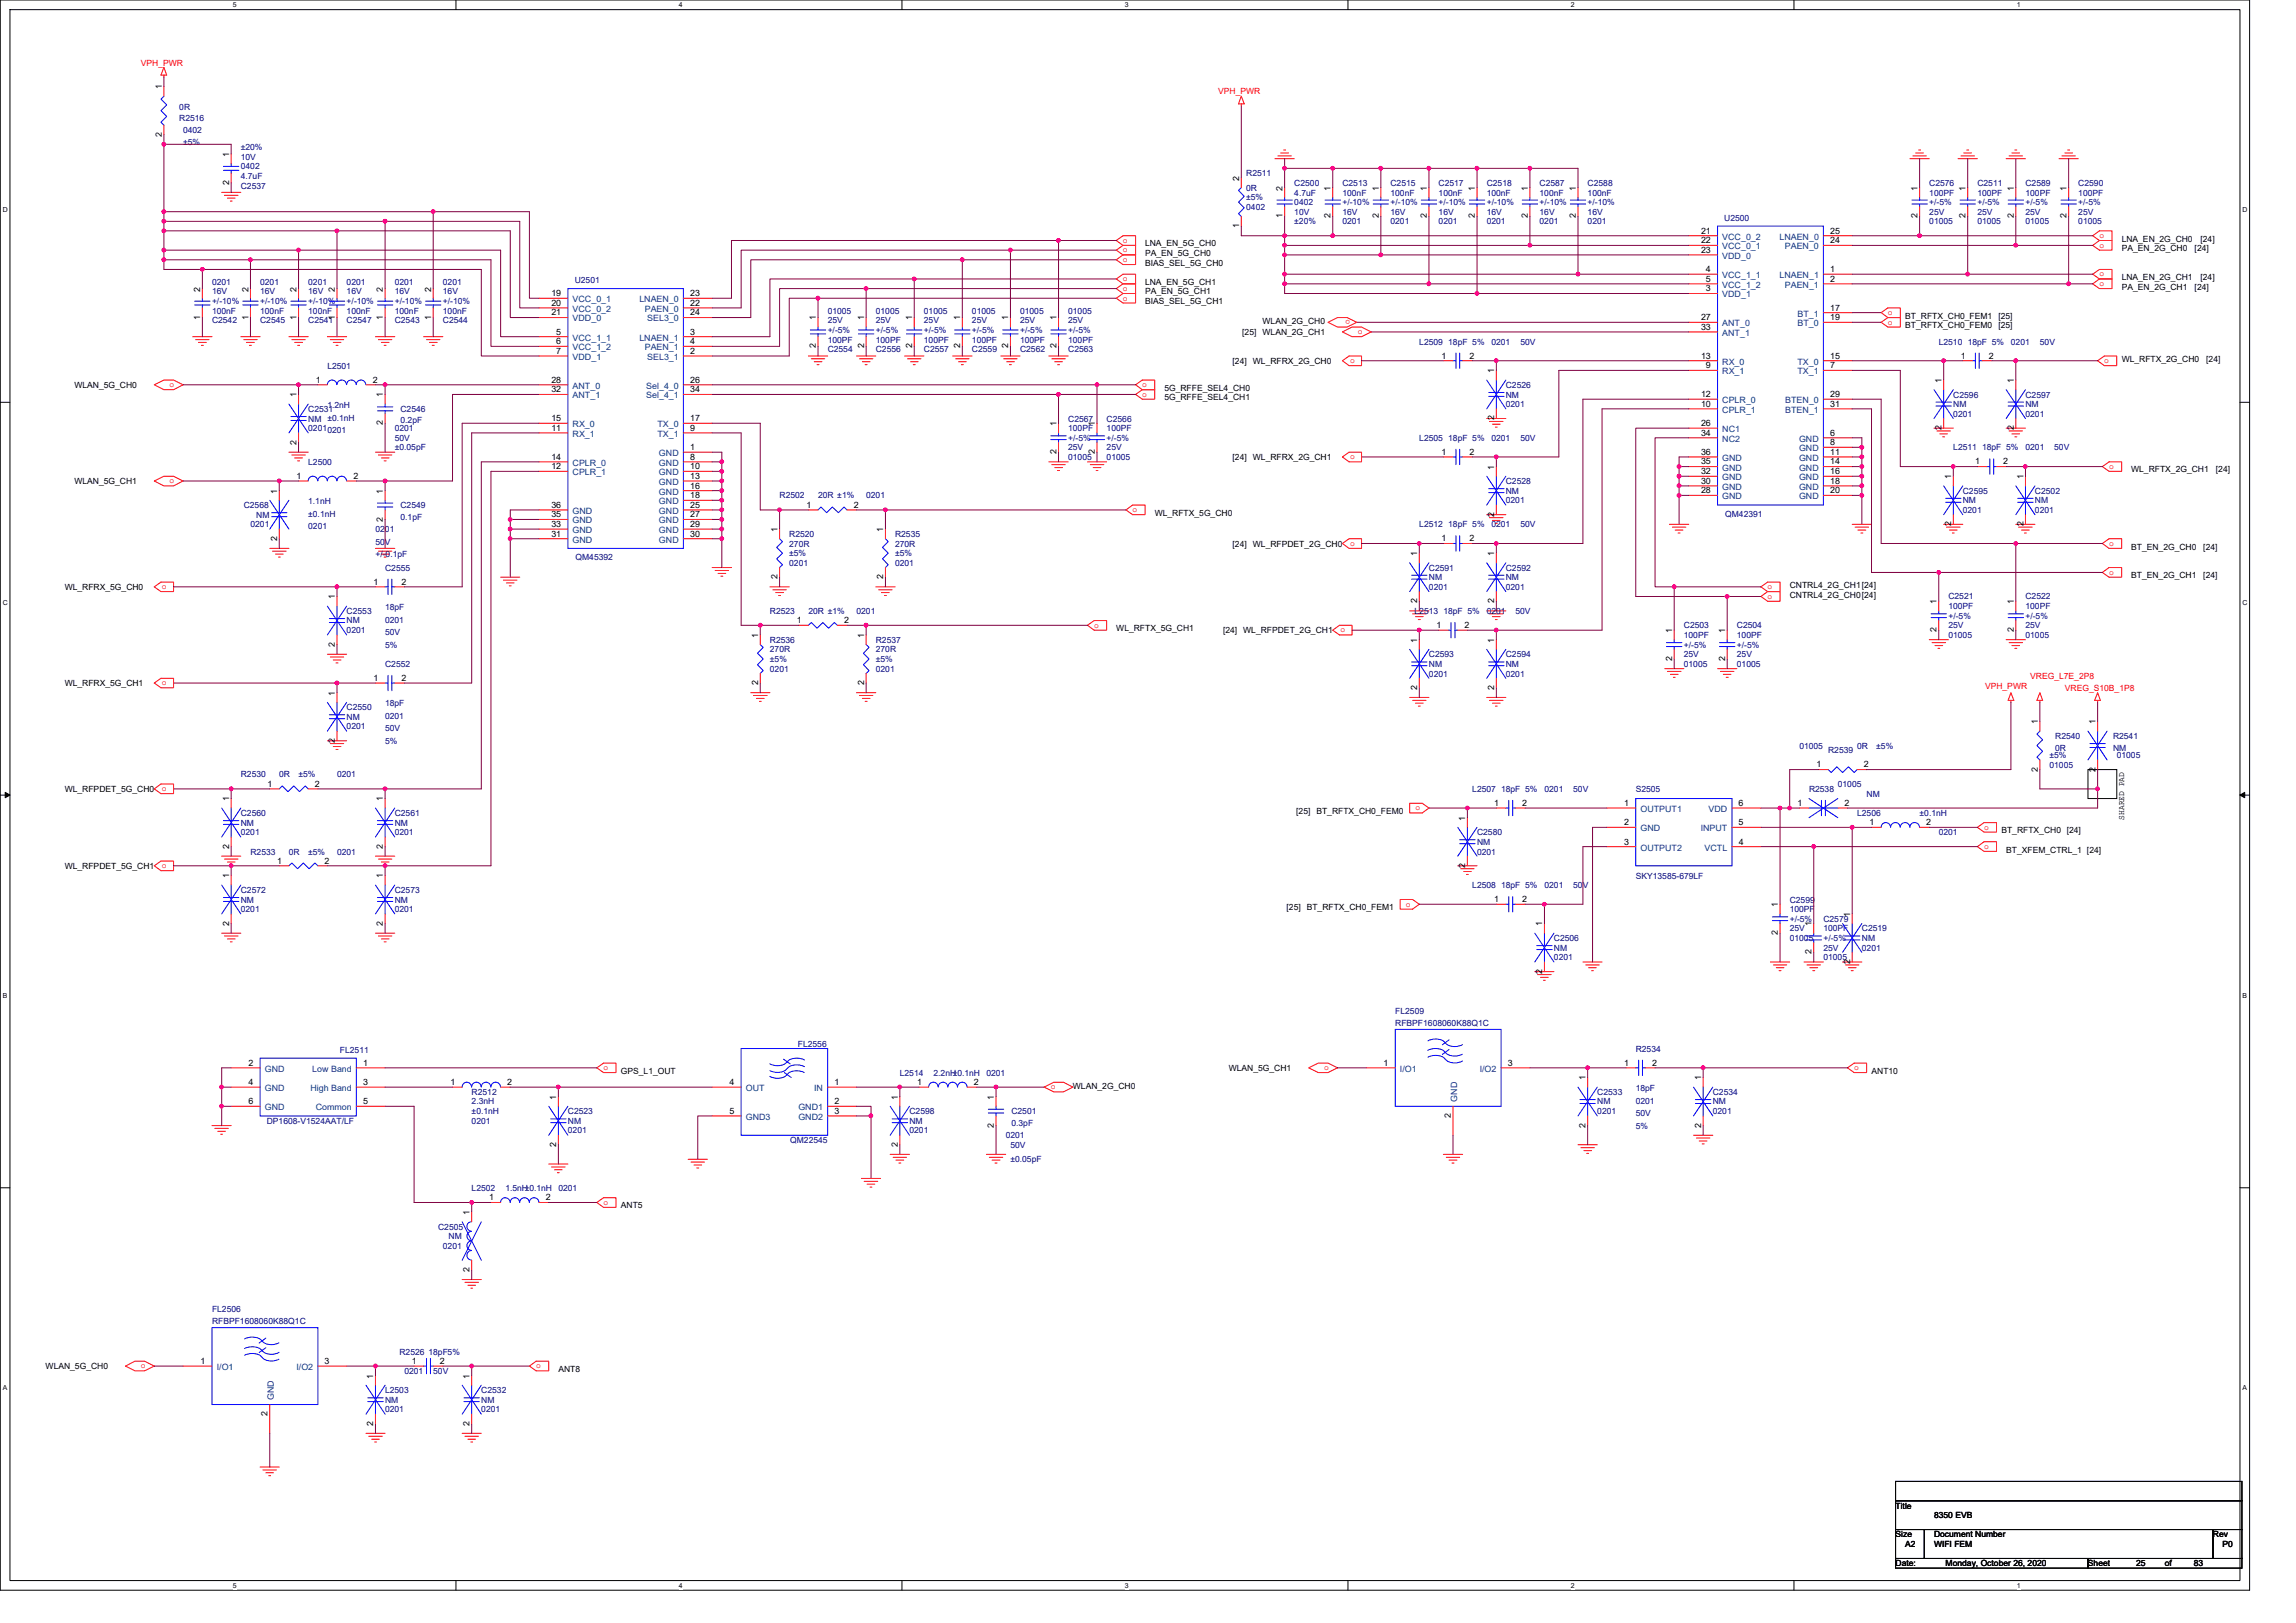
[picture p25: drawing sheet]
<svg xmlns="http://www.w3.org/2000/svg" width="297mm" height="210mm" viewBox="0 0 297 210" stroke-linecap="round" stroke-linejoin="round" font-family="sans-serif">
<defs><g id="words">
<g font-size="1.1" fill="#f00">
<text x="18.2" y="8.5">VPH_PWR</text>
<text x="157.6" y="12.2">VPH_PWR</text>
<text x="145.3" y="31.4">o</text>
<text x="145.3" y="32.7">o</text>
<text x="145.3" y="33.9">o</text>
<text x="271.6" y="30.8">o</text>
<text x="271.6" y="32">o</text>
<text x="271.6" y="35.8">o</text>
<text x="145.3" y="36.4">o</text>
<text x="145.3" y="37.6">o</text>
<text x="145.3" y="38.9">o</text>
<text x="174.7" y="41.4" transform="rotate(180 174.7 41.4)">o</text>
<text x="244.2" y="40.7">o</text>
<text x="244.2" y="42">o</text>
<text x="271.6" y="37">o</text>
<text x="174.7" y="47">o</text>
<text x="175.7" y="43.2">o</text>
<text x="272.2" y="47">o</text>
<text x="21.9" y="50.1">o</text>
<text x="147.8" y="50.1">o</text>
<text x="147.8" y="51.3">o</text>
<text x="174.7" y="59.4">o</text>
<text x="21.9" y="62.5">o</text>
<text x="272.9" y="60.7">o</text>
<text x="146.5" y="66.3">o</text>
<text x="174.7" y="70.6">o</text>
<text x="272.9" y="70.6">o</text>
<text x="21" y="76.2">o</text>
<text x="228.7" y="76.2">o</text>
<text x="228.7" y="77.4">o</text>
<text x="272.9" y="74.3">o</text>
<text x="141.6" y="81.2">o</text>
<text x="173.4" y="81.8">o</text>
<text x="21" y="88.7">o</text>
<text x="256.8" y="89.1">VPH_PWR</text>
<text x="262.7" y="87.9">VREG_L7E_2P8</text>
<text x="267.1" y="89.4">VREG_S10B_1P8</text>
<text x="21" y="102.3">o</text>
<text x="183.1" y="104.8">o</text>
<text x="256.7" y="107.3">o</text>
<text x="21" y="112.3">o</text>
<text x="256.7" y="109.8">o</text>
<text x="181.9" y="117.3">o</text>
<text x="78.1" y="138.5">o</text>
<text x="136" y="140.9">o</text>
<text x="171.3" y="138.5">o</text>
<text x="239.9" y="138.5">o</text>
<text x="78.1" y="155.9">o</text>
<text x="18.2" y="177">o</text>
<text x="69.4" y="177">o</text>
</g>
<g font-size="1.1">
<text x="20.9" y="11.6" transform="rotate(-90 20.9 11.6)">1</text>
<text x="20.9" y="17.7" transform="rotate(-90 20.9 17.7)">2</text>
<text x="29.6" y="23.9" transform="rotate(-90 29.6 23.9)">2</text>
<text x="29.6" y="20.3" transform="rotate(-90 29.6 20.3)">1</text>
<text x="160.3" y="23.4" transform="rotate(-90 160.3 23.4)">2</text>
<text x="160.3" y="29.5" transform="rotate(-90 160.3 29.5)">1</text>
<text x="165.9" y="28.3" transform="rotate(-90 165.9 28.3)">1</text>
<text x="165.9" y="24.7" transform="rotate(-90 165.9 24.7)">2</text>
<text x="172.1" y="28.3" transform="rotate(-90 172.1 28.3)">2</text>
<text x="172.1" y="24.7" transform="rotate(-90 172.1 24.7)">1</text>
<text x="178.4" y="28.3" transform="rotate(-90 178.4 28.3)">2</text>
<text x="178.4" y="24.7" transform="rotate(-90 178.4 24.7)">1</text>
<text x="184.6" y="28.3" transform="rotate(-90 184.6 28.3)">2</text>
<text x="184.6" y="24.7" transform="rotate(-90 184.6 24.7)">1</text>
<text x="190.8" y="28.3" transform="rotate(-90 190.8 28.3)">2</text>
<text x="190.8" y="24.7" transform="rotate(-90 190.8 24.7)">1</text>
<text x="197.7" y="28.3" transform="rotate(-90 197.7 28.3)">2</text>
<text x="197.7" y="24.7" transform="rotate(-90 197.7 24.7)">1</text>
<text x="203.9" y="28.3" transform="rotate(-90 203.9 28.3)">2</text>
<text x="203.9" y="24.7" transform="rotate(-90 203.9 24.7)">1</text>
<text x="248.1" y="28.3" transform="rotate(-90 248.1 28.3)">2</text>
<text x="248.1" y="24.7" transform="rotate(-90 248.1 24.7)">1</text>
<text x="254.3" y="28.3" transform="rotate(-90 254.3 28.3)">2</text>
<text x="254.3" y="24.7" transform="rotate(-90 254.3 24.7)">1</text>
<text x="260.5" y="28.3" transform="rotate(-90 260.5 28.3)">2</text>
<text x="260.5" y="24.7" transform="rotate(-90 260.5 24.7)">1</text>
<text x="267.4" y="28.3" transform="rotate(-90 267.4 28.3)">2</text>
<text x="267.4" y="24.7" transform="rotate(-90 267.4 24.7)">1</text>
<text x="148.1" y="31.9">LNA_EN_5G_CH0</text>
<text x="148.1" y="33.1">PA_EN_5G_CH0</text>
<text x="148.1" y="34.4">BIAS_SEL_5G_CH0</text>
<text x="220.1" y="30.2">21</text>
<text x="220.1" y="31.5">22</text>
<text x="220.1" y="32.7">23</text>
<text x="220.7" y="35.2">4</text>
<text x="236.8" y="31.5">24</text>
<text x="236.8" y="35.2">1</text>
<text x="236.8" y="30.2">25</text>
<text x="274.5" y="31.3">LNA_EN_2G_CH0</text>
<text x="274.5" y="32.5">PA_EN_2G_CH0</text>
<text x="283.9" y="32.5">[24]</text>
<text x="284.7" y="31.3">[24]</text>
<text x="25.9" y="41.3" transform="rotate(-90 25.9 41.3)">1</text>
<text x="25.9" y="37.7" transform="rotate(-90 25.9 37.7)">2</text>
<text x="32.1" y="41.3" transform="rotate(-90 32.1 41.3)">1</text>
<text x="32.1" y="37.7" transform="rotate(-90 32.1 37.7)">2</text>
<text x="38.4" y="41.3" transform="rotate(-90 38.4 41.3)">1</text>
<text x="38.4" y="37.7" transform="rotate(-90 38.4 37.7)">2</text>
<text x="43.3" y="41.3" transform="rotate(-90 43.3 41.3)">1</text>
<text x="43.3" y="37.7" transform="rotate(-90 43.3 37.7)">2</text>
<text x="49.5" y="41.3" transform="rotate(-90 49.5 41.3)">1</text>
<text x="49.5" y="37.7" transform="rotate(-90 49.5 37.7)">2</text>
<text x="55.8" y="41.3" transform="rotate(-90 55.8 41.3)">1</text>
<text x="55.8" y="37.7" transform="rotate(-90 55.8 37.7)">2</text>
<text x="71.3" y="38.3">19</text>
<text x="71.3" y="39.6">20</text>
<text x="71.3" y="40.8">21</text>
<text x="89.3" y="40.8">24</text>
<text x="89.3" y="39.6">22</text>
<text x="89.3" y="38.3">23</text>
<text x="105.6" y="41.4" transform="rotate(-90 105.6 41.4)">1</text>
<text x="111.8" y="41.4" transform="rotate(-90 111.8 41.4)">1</text>
<text x="118" y="41.4" transform="rotate(-90 118 41.4)">1</text>
<text x="124.2" y="41.4" transform="rotate(-90 124.2 41.4)">1</text>
<text x="130.4" y="41.4" transform="rotate(-90 130.4 41.4)">1</text>
<text x="136.7" y="41.4" transform="rotate(-90 136.7 41.4)">1</text>
<text x="148.1" y="36.9">LNA_EN_5G_CH1</text>
<text x="148.1" y="38.1">PA_EN_5G_CH1</text>
<text x="148.1" y="39.3">BIAS_SEL_5G_CH1</text>
<text x="163.3" y="42">WLAN_2G_CH0</text>
<text x="220.1" y="41.4">27</text>
<text x="220.7" y="37.7">3</text>
<text x="220.7" y="36.4">5</text>
<text x="236.8" y="40.2">17</text>
<text x="236.8" y="41.4">19</text>
<text x="236.8" y="36.4">2</text>
<text x="246.5" y="41.2">BT_RFTX_CH0_FEM1</text>
<text x="258.5" y="41.2">[25]</text>
<text x="274.5" y="36.2">LNA_EN_2G_CH1</text>
<text x="274.5" y="37.5">PA_EN_2G_CH1</text>
<text x="283.9" y="37.5">[24]</text>
<text x="284.7" y="36.2">[24]</text>
<text x="72" y="43.3">5</text>
<text x="72" y="44.5">6</text>
<text x="72" y="45.8">7</text>
<text x="89.3" y="45.8">2</text>
<text x="89.3" y="44.5">4</text>
<text x="89.3" y="43.3">3</text>
<text x="105.6" y="45.1" transform="rotate(-90 105.6 45.1)">2</text>
<text x="111.8" y="45.1" transform="rotate(-90 111.8 45.1)">2</text>
<text x="118" y="45.1" transform="rotate(-90 118 45.1)">2</text>
<text x="124.2" y="45.1" transform="rotate(-90 124.2 45.1)">2</text>
<text x="130.4" y="45.1" transform="rotate(-90 130.4 45.1)">2</text>
<text x="136.7" y="45.1" transform="rotate(-90 136.7 45.1)">2</text>
<text x="159.5" y="47.1">[24]</text>
<text x="160.7" y="43.3">[25]</text>
<text x="162.1" y="47.1">WL_RFRX_2G_CH0</text>
<text x="163.3" y="43.3">WLAN_2G_CH1</text>
<text x="186.5" y="46.4">1</text>
<text x="190.1" y="46.4">2</text>
<text x="220.1" y="46.4">13</text>
<text x="220.1" y="42.7">33</text>
<text x="220.7" y="47.6">9</text>
<text x="236.8" y="47.6">7</text>
<text x="236.8" y="46.4">15</text>
<text x="246.5" y="42.5">BT_RFTX_CH0_FEM0</text>
<text x="253.7" y="46.4">1</text>
<text x="257.3" y="46.4">2</text>
<text x="258.5" y="42.5">[25]</text>
<text x="274.5" y="46.8">WL_RFTX_2G_CH0</text>
<text x="285.4" y="46.8">[24]</text>
<text x="9.6" y="50.2">WLAN_5G_CH0</text>
<text x="38.4" y="51.4" transform="rotate(-90 38.4 51.4)">1</text>
<text x="40.8" y="49.5">1</text>
<text x="48.2" y="49.5">2</text>
<text x="49.5" y="51.4" transform="rotate(-90 49.5 51.4)">1</text>
<text x="71.3" y="49.5">28</text>
<text x="71.3" y="50.8">32</text>
<text x="89.3" y="49.5">26</text>
<text x="89.3" y="50.8">34</text>
<text x="150.6" y="50.5">5G_RFFE_SEL4_CH0</text>
<text x="150.6" y="51.8">5G_RFFE_SEL4_CH1</text>
<text x="193.3" y="48.3" transform="rotate(-90 193.3 48.3)">1</text>
<text x="220.1" y="52.6">10</text>
<text x="220.1" y="51.4">12</text>
<text x="236.8" y="51.4">29</text>
<text x="236.8" y="52.6">31</text>
<text x="251.2" y="49.6" transform="rotate(-90 251.2 49.6)">1</text>
<text x="260.5" y="49.6" transform="rotate(-90 260.5 49.6)">1</text>
<text x="38.4" y="57.5" transform="rotate(-90 38.4 57.5)">2</text>
<text x="49.5" y="55" transform="rotate(-90 49.5 55)">2</text>
<text x="71.3" y="55.7">11</text>
<text x="71.3" y="59.5">14</text>
<text x="71.3" y="54.5">15</text>
<text x="89.3" y="55.7">9</text>
<text x="89.3" y="54.5">17</text>
<text x="89.3" y="58.2">1</text>
<text x="89.3" y="59.5">8</text>
<text x="136.7" y="58.8" transform="rotate(-90 136.7 58.8)">2</text>
<text x="136.7" y="55.1" transform="rotate(-90 136.7 55.1)">1</text>
<text x="141.6" y="58.8" transform="rotate(-90 141.6 58.8)">2</text>
<text x="141.6" y="55.1" transform="rotate(-90 141.6 55.1)">1</text>
<text x="159.5" y="59.5">[24]</text>
<text x="162.1" y="59.5">WL_RFRX_2G_CH1</text>
<text x="186.5" y="58.8">1</text>
<text x="190.1" y="58.8">2</text>
<text x="193.3" y="54.4" transform="rotate(-90 193.3 54.4)">2</text>
<text x="220.1" y="55.1">26</text>
<text x="220.1" y="56.4">34</text>
<text x="220.1" y="58.8">36</text>
<text x="236.8" y="56.4">6</text>
<text x="236.8" y="57.6">8</text>
<text x="236.8" y="58.8">11</text>
<text x="251.2" y="55.6" transform="rotate(-90 251.2 55.6)">2</text>
<text x="260.5" y="55.6" transform="rotate(-90 260.5 55.6)">2</text>
<text x="9.6" y="62.6">WLAN_5G_CH1</text>
<text x="35.9" y="63.9" transform="rotate(-90 35.9 63.9)">1</text>
<text x="38.4" y="62">1</text>
<text x="45.7" y="62">2</text>
<text x="49.5" y="63.9" transform="rotate(-90 49.5 63.9)">1</text>
<text x="71.3" y="60.7">12</text>
<text x="71.3" y="65.7">36</text>
<text x="89.3" y="60.7">10</text>
<text x="89.3" y="62">13</text>
<text x="89.3" y="63.2">16</text>
<text x="89.3" y="64.5">18</text>
<text x="89.3" y="65.7">25</text>
<text x="104.3" y="65.7">1</text>
<text x="110.4" y="65.7">2</text>
<text x="193.3" y="60.7" transform="rotate(-90 193.3 60.7)">1</text>
<text x="220.1" y="63.8">28</text>
<text x="220.1" y="62.6">30</text>
<text x="220.1" y="61.3">32</text>
<text x="220.1" y="60.1">35</text>
<text x="236.8" y="60.1">14</text>
<text x="236.8" y="61.3">16</text>
<text x="236.8" y="62.6">18</text>
<text x="236.8" y="63.8">20</text>
<text x="252.4" y="62" transform="rotate(-90 252.4 62)">1</text>
<text x="255.5" y="60.1">1</text>
<text x="259.2" y="60.1">2</text>
<text x="261.8" y="62" transform="rotate(-90 261.8 62)">1</text>
<text x="275.7" y="61.1">WL_RFTX_2G_CH1</text>
<text x="286.7" y="61.1">[24]</text>
<text x="35.9" y="70" transform="rotate(-90 35.9 70)">2</text>
<text x="49.5" y="67.5" transform="rotate(-90 49.5 67.5)">2</text>
<text x="71.3" y="69.4">31</text>
<text x="71.3" y="68.2">33</text>
<text x="71.3" y="66.9">35</text>
<text x="89.3" y="66.9">27</text>
<text x="89.3" y="68.2">29</text>
<text x="89.3" y="69.4">30</text>
<text x="100.6" y="68.8" transform="rotate(-90 100.6 68.8)">1</text>
<text x="114.3" y="68.8" transform="rotate(-90 114.3 68.8)">1</text>
<text x="149.4" y="66.7">WL_RFTX_5G_CH0</text>
<text x="159.5" y="70.7">[24]</text>
<text x="162.1" y="70.7">WL_RFPDET_2G_CH0</text>
<text x="183.3" y="71.9" transform="rotate(-90 183.3 71.9)">1</text>
<text x="186.5" y="70">1</text>
<text x="190.1" y="70">2</text>
<text x="193.3" y="71.9" transform="rotate(-90 193.3 71.9)">1</text>
<text x="193.3" y="66.8" transform="rotate(-90 193.3 66.8)">2</text>
<text x="252.4" y="68.1" transform="rotate(-90 252.4 68.1)">2</text>
<text x="261.8" y="68.1" transform="rotate(-90 261.8 68.1)">2</text>
<text x="275.7" y="71.1">BT_EN_2G_CH0</text>
<text x="285" y="71.1">[24]</text>
<text x="8.4" y="76.3">WL_RFRX_5G_CH0</text>
<text x="43.3" y="77.6" transform="rotate(-90 43.3 77.6)">1</text>
<text x="48.3" y="75.6">1</text>
<text x="51.9" y="75.6">2</text>
<text x="100.6" y="74.9" transform="rotate(-90 100.6 74.9)">2</text>
<text x="114.3" y="74.9" transform="rotate(-90 114.3 74.9)">2</text>
<text x="231.5" y="76.1">CNTRL4_2G_CH1[24]</text>
<text x="231.5" y="77.3">CNTRL4_2G_CH0[24]</text>
<text x="275.7" y="74.8">BT_EN_2G_CH1</text>
<text x="285" y="74.8">[24]</text>
<text x="43.3" y="83.7" transform="rotate(-90 43.3 83.7)">2</text>
<text x="98.1" y="82.5" transform="rotate(-90 98.1 82.5)">1</text>
<text x="103.1" y="80.6">1</text>
<text x="109.2" y="80.6">2</text>
<text x="111.8" y="82.5" transform="rotate(-90 111.8 82.5)">1</text>
<text x="144.4" y="81.7">WL_RFTX_5G_CH1</text>
<text x="158.2" y="81.9">[24] WL_RFPDET_2G_CH1</text>
<text x="183.3" y="83.1" transform="rotate(-90 183.3 83.1)">1</text>
<text x="183.3" y="78" transform="rotate(-90 183.3 78)">2</text>
<text x="185.9" y="81.3">1</text>
<text x="189.5" y="81.3">2</text>
<text x="193.3" y="83.1" transform="rotate(-90 193.3 83.1)">1</text>
<text x="193.3" y="78" transform="rotate(-90 193.3 78)">2</text>
<text x="216.3" y="81.9" transform="rotate(-90 216.3 81.9)">1</text>
<text x="223.2" y="81.9" transform="rotate(-90 223.2 81.9)">1</text>
<text x="250.5" y="81.8" transform="rotate(-90 250.5 81.8)">2</text>
<text x="250.5" y="78.2" transform="rotate(-90 250.5 78.2)">1</text>
<text x="260.5" y="81.8" transform="rotate(-90 260.5 81.8)">2</text>
<text x="260.5" y="78.2" transform="rotate(-90 260.5 78.2)">1</text>
<text x="8.4" y="88.8">WL_RFRX_5G_CH1</text>
<text x="48.3" y="88.1">1</text>
<text x="51.9" y="88.1">2</text>
<text x="98.1" y="88.6" transform="rotate(-90 98.1 88.6)">2</text>
<text x="111.8" y="88.6" transform="rotate(-90 111.8 88.6)">2</text>
<text x="183.3" y="89.3" transform="rotate(-90 183.3 89.3)">2</text>
<text x="193.3" y="89.3" transform="rotate(-90 193.3 89.3)">2</text>
<text x="216.3" y="85.5" transform="rotate(-90 216.3 85.5)">2</text>
<text x="223.2" y="85.5" transform="rotate(-90 223.2 85.5)">2</text>
<text x="43.3" y="90" transform="rotate(-90 43.3 90)">1</text>
<text x="263.6" y="93.7" transform="rotate(-90 263.6 93.7)">1</text>
<text x="271.1" y="93.7" transform="rotate(-90 271.1 93.7)">1</text>
<text x="34.6" y="101.8">1</text>
<text x="40.7" y="101.8">2</text>
<text x="43.3" y="96.1" transform="rotate(-90 43.3 96.1)">2</text>
<text x="235" y="99.3">1</text>
<text x="241.1" y="99.3">2</text>
<text x="263.6" y="99.8" transform="rotate(-90 263.6 99.8)">2</text>
<text x="271.1" y="99.8" transform="rotate(-90 271.1 99.8)">2</text>
<text x="8.4" y="102.4">WL_RFPDET_5G_CH0</text>
<text x="29.6" y="103.7" transform="rotate(-90 29.6 103.7)">1</text>
<text x="49.5" y="103.7" transform="rotate(-90 49.5 103.7)">1</text>
<text x="167.7" y="105.3">[25] BT_RFTX_CH0_FEM0</text>
<text x="189.6" y="106.2" transform="rotate(-90 189.6 106.2)">1</text>
<text x="193.3" y="104.3">1</text>
<text x="196.9" y="104.3">2</text>
<text x="210.1" y="104.3">1</text>
<text x="210.1" y="106.8">2</text>
<text x="224.9" y="104.3">6</text>
<text x="224.9" y="106.8">5</text>
<text x="232.5" y="104.3">1</text>
<text x="238.6" y="104.3">2</text>
<text x="241.9" y="106.8">1</text>
<text x="249.2" y="106.8">2</text>
<text x="258.9" y="107.8">BT_RFTX_CH0 [24]</text>
<text x="274.8" y="106" transform="rotate(-90 274.8 106)">SHARED PAD</text>
<text x="8.4" y="112.4">WL_RFPDET_5G_CH1</text>
<text x="29.6" y="113.6" transform="rotate(-90 29.6 113.6)">1</text>
<text x="29.6" y="109.8" transform="rotate(-90 29.6 109.8)">2</text>
<text x="35.9" y="111.7">1</text>
<text x="42" y="111.7">2</text>
<text x="49.5" y="113.6" transform="rotate(-90 49.5 113.6)">1</text>
<text x="49.5" y="109.8" transform="rotate(-90 49.5 109.8)">2</text>
<text x="189.6" y="112.3" transform="rotate(-90 189.6 112.3)">2</text>
<text x="210.1" y="109.3">3</text>
<text x="224.9" y="109.3">4</text>
<text x="259.5" y="110.3">BT_XFEM_CTRL_1 [24]</text>
<text x="29.6" y="119.7" transform="rotate(-90 29.6 119.7)">2</text>
<text x="49.5" y="119.7" transform="rotate(-90 49.5 119.7)">2</text>
<text x="166.5" y="117.8">[25] BT_RFTX_CH0_FEM1</text>
<text x="193.3" y="116.7">1</text>
<text x="196.9" y="116.7">2</text>
<text x="199.5" y="119.9" transform="rotate(-90 199.5 119.9)">1</text>
<text x="230" y="117.4" transform="rotate(-90 230 117.4)">1</text>
<text x="234.4" y="119.9" transform="rotate(-90 234.4 119.9)">1</text>
<text x="239.3" y="118.6" transform="rotate(-90 239.3 118.6)">1</text>
<text x="199.5" y="126" transform="rotate(-90 199.5 126)">2</text>
<text x="230" y="121" transform="rotate(-90 230 121)">2</text>
<text x="234.4" y="123.5" transform="rotate(-90 234.4 123.5)">2</text>
<text x="239.3" y="124.7" transform="rotate(-90 239.3 124.7)">2</text>
<text x="32.1" y="137.9">2</text>
<text x="47" y="137.9">1</text>
<text x="179" y="137.9">1</text>
<text x="195.1" y="137.9">3</text>
<text x="210.1" y="137.9">1</text>
<text x="213.7" y="137.9">2</text>
<text x="32.1" y="140.4">4</text>
<text x="32.1" y="142.9">6</text>
<text x="47" y="142.9">5</text>
<text x="47" y="140.4">3</text>
<text x="58.3" y="140.4">1</text>
<text x="65.6" y="140.4">2</text>
<text x="72" y="142.3" transform="rotate(-90 72 142.3)">1</text>
<text x="80.3" y="138.9">GPS_L1_OUT</text>
<text x="94.4" y="140.4">4</text>
<text x="107.9" y="142.9">2</text>
<text x="107.9" y="140.4">1</text>
<text x="116.1" y="142.3" transform="rotate(-90 116.1 142.3)">1</text>
<text x="118.6" y="140.4">1</text>
<text x="126" y="140.4">2</text>
<text x="128.6" y="142.3" transform="rotate(-90 128.6 142.3)">1</text>
<text x="138.8" y="140.9">WLAN_2G_CH0</text>
<text x="159" y="138.6">WLAN_5G_CH1</text>
<text x="205.1" y="139.8" transform="rotate(-90 205.1 139.8)">1</text>
<text x="220.1" y="139.8" transform="rotate(-90 220.1 139.8)">1</text>
<text x="242.1" y="138.9">ANT10</text>
<text x="72" y="148.4" transform="rotate(-90 72 148.4)">2</text>
<text x="94.4" y="144.1">5</text>
<text x="107.9" y="144.1">3</text>
<text x="116.1" y="148.4" transform="rotate(-90 116.1 148.4)">2</text>
<text x="128.6" y="145.9" transform="rotate(-90 128.6 145.9)">2</text>
<text x="187.7" y="144.6" transform="rotate(-90 187.7 144.6)">2</text>
<text x="205.1" y="145.9" transform="rotate(-90 205.1 145.9)">2</text>
<text x="220.1" y="145.9" transform="rotate(-90 220.1 145.9)">2</text>
<text x="63.3" y="155.3">1</text>
<text x="70.6" y="155.3">2</text>
<text x="60.7" y="157.2" transform="rotate(-90 60.7 157.2)">1</text>
<text x="80.3" y="156.3">ANT5</text>
<text x="60.7" y="164.5" transform="rotate(-90 60.7 164.5)">2</text>
<text x="5.9" y="177.1">WLAN_5G_CH0</text>
<text x="25.9" y="176.5">1</text>
<text x="42" y="176.5">3</text>
<text x="48.3" y="178.4" transform="rotate(-90 48.3 178.4)">1</text>
<text x="53.3" y="176.5">1</text>
<text x="56.9" y="176.5">2</text>
<text x="60.7" y="178.4" transform="rotate(-90 60.7 178.4)">1</text>
<text x="72.2" y="177.5">ANT8</text>
<text x="34.6" y="183.2" transform="rotate(-90 34.6 183.2)">2</text>
<text x="48.3" y="184.5" transform="rotate(-90 48.3 184.5)">2</text>
<text x="60.7" y="184.5" transform="rotate(-90 60.7 184.5)">2</text>
<text x="245.2" y="195.2">Title</text>
<text x="250.2" y="196.4">8350 EVB</text>
<text x="245.2" y="198.9">Size</text>
<text x="245.2" y="202.7">Date:</text>
<text x="246.5" y="200.2">A2</text>
<text x="250.2" y="198.9">Document Number</text>
<text x="250.2" y="200.2">WIFI FEM</text>
<text x="251.7" y="202.6">Monday, October 26, 2020</text>
<text x="270.1" y="202.7">Sheet</text>
<text x="276.3" y="202.6">25</text>
<text x="280.1" y="202.6">of</text>
<text x="283.8" y="202.6">83</text>
<text x="286.3" y="198.9">Rev</text>
<text x="287.5" y="200.2">P0</text>
</g>
<g font-size="1.1" fill="#000080">
<text x="23.2" y="15.7">R2516</text>
<text x="23.2" y="14.2">0R</text>
<text x="23.7" y="17.2">0402</text>
<text x="23.7" y="18.8">±5%</text>
<text x="31.2" y="23.2">4.7uF</text>
<text x="31.2" y="21.9">0402</text>
<text x="31.2" y="20.7">10V</text>
<text x="31.2" y="19.4">±20%</text>
<text x="161.2" y="22.8">R2511</text>
<text x="31.2" y="24.4">C2537</text>
<text x="161.2" y="24.7">0R</text>
<text x="161.2" y="25.9">±5%</text>
<text x="161.2" y="27.2">0402</text>
<text x="167.4" y="24">C2500</text>
<text x="167.4" y="25.3">4.7uF</text>
<text x="167.4" y="26.5">0402</text>
<text x="167.4" y="27.8">10V</text>
<text x="167.4" y="29">±20%</text>
<text x="173.7" y="24">C2513</text>
<text x="173.7" y="25.3">100nF</text>
<text x="173.7" y="29">0201</text>
<text x="173.7" y="27.8">16V</text>
<text x="173.7" y="26.5">+/-10%</text>
<text x="179.9" y="24">C2515</text>
<text x="179.9" y="25.3">100nF</text>
<text x="179.9" y="29">0201</text>
<text x="179.9" y="27.8">16V</text>
<text x="179.9" y="26.5">+/-10%</text>
<text x="186.1" y="24">C2517</text>
<text x="186.1" y="25.3">100nF</text>
<text x="186.1" y="29">0201</text>
<text x="186.1" y="27.8">16V</text>
<text x="186.1" y="26.5">+/-10%</text>
<text x="192.3" y="24">C2518</text>
<text x="192.3" y="25.3">100nF</text>
<text x="192.3" y="29">0201</text>
<text x="192.3" y="27.8">16V</text>
<text x="192.3" y="26.5">+/-10%</text>
<text x="199.2" y="24">C2587</text>
<text x="199.2" y="25.3">100nF</text>
<text x="199.2" y="29">0201</text>
<text x="199.2" y="27.8">16V</text>
<text x="199.2" y="26.5">+/-10%</text>
<text x="205.4" y="24">C2588</text>
<text x="205.4" y="25.3">100nF</text>
<text x="205.4" y="29">0201</text>
<text x="205.4" y="27.8">16V</text>
<text x="205.4" y="26.5">+/-10%</text>
<text x="223.1" y="28.5">U2500</text>
<text x="249.6" y="24">C2576</text>
<text x="249.6" y="25.3">100PF</text>
<text x="249.6" y="29">01005</text>
<text x="249.6" y="27.8">25V</text>
<text x="249.6" y="26.5">+/-5%</text>
<text x="255.8" y="24">C2511</text>
<text x="255.8" y="25.3">100PF</text>
<text x="255.8" y="29">01005</text>
<text x="255.8" y="27.8">25V</text>
<text x="255.8" y="26.5">+/-5%</text>
<text x="262" y="24">C2589</text>
<text x="262" y="25.3">100PF</text>
<text x="262" y="29">01005</text>
<text x="262" y="27.8">25V</text>
<text x="262" y="26.5">+/-5%</text>
<text x="268.9" y="24">C2590</text>
<text x="268.9" y="25.3">100PF</text>
<text x="268.9" y="29">01005</text>
<text x="268.9" y="27.8">25V</text>
<text x="268.9" y="26.5">+/-5%</text>
<text x="27.4" y="41.8">C2542</text>
<text x="27.4" y="40.6">100nF</text>
<text x="27.4" y="36.9">0201</text>
<text x="27.4" y="38.1">16V</text>
<text x="27.4" y="39.3">+/-10%</text>
<text x="33.7" y="41.8">C2545</text>
<text x="33.7" y="40.6">100nF</text>
<text x="33.7" y="36.9">0201</text>
<text x="33.7" y="38.1">16V</text>
<text x="33.7" y="39.3">+/-10%</text>
<text x="39.9" y="41.8">C2541</text>
<text x="39.9" y="40.6">100nF</text>
<text x="39.9" y="36.9">0201</text>
<text x="39.9" y="38.1">16V</text>
<text x="39.9" y="39.3">+/-10%</text>
<text x="44.8" y="41.8">C2547</text>
<text x="44.8" y="40.6">100nF</text>
<text x="44.8" y="36.9">0201</text>
<text x="44.8" y="38.1">16V</text>
<text x="44.8" y="39.3">+/-10%</text>
<text x="51.1" y="41.8">C2543</text>
<text x="51.1" y="40.6">100nF</text>
<text x="51.1" y="36.9">0201</text>
<text x="51.1" y="38.1">16V</text>
<text x="51.1" y="39.3">+/-10%</text>
<text x="57.3" y="41.8">C2544</text>
<text x="57.3" y="40.6">100nF</text>
<text x="57.3" y="36.9">0201</text>
<text x="57.3" y="38.1">16V</text>
<text x="57.3" y="39.3">+/-10%</text>
<text x="74.4" y="36.6">U2501</text>
<text x="107.1" y="40.6">01005</text>
<text x="107.1" y="41.8">25V</text>
<text x="113.3" y="40.6">01005</text>
<text x="113.3" y="41.8">25V</text>
<text x="119.5" y="40.6">01005</text>
<text x="119.5" y="41.8">25V</text>
<text x="125.7" y="40.6">01005</text>
<text x="125.7" y="41.8">25V</text>
<text x="132" y="40.6">01005</text>
<text x="132" y="41.8">25V</text>
<text x="138.2" y="40.6">01005</text>
<text x="138.2" y="41.8">25V</text>
<text x="42.4" y="47.7">L2501</text>
<text x="107.1" y="45.6">C2554</text>
<text x="107.1" y="44.3">100PF</text>
<text x="107.1" y="43.1">+/-5%</text>
<text x="113.3" y="45.6">C2556</text>
<text x="113.3" y="44.3">100PF</text>
<text x="113.3" y="43.1">+/-5%</text>
<text x="119.5" y="45.6">C2557</text>
<text x="119.5" y="44.3">100PF</text>
<text x="119.5" y="43.1">+/-5%</text>
<text x="125.7" y="45.6">C2559</text>
<text x="125.7" y="44.3">100PF</text>
<text x="125.7" y="43.1">+/-5%</text>
<text x="132" y="45.6">C2562</text>
<text x="132" y="44.3">100PF</text>
<text x="132" y="43.1">+/-5%</text>
<text x="138.2" y="45.6">C2563</text>
<text x="138.2" y="44.3">100PF</text>
<text x="138.2" y="43.1">+/-5%</text>
<text x="183.6" y="44.6">L2509 18pF 5%</text>
<text x="193" y="44.6">0201</text>
<text x="196.7" y="44.6">50V</text>
<text x="250.8" y="44.6">L2510 18pF 5%</text>
<text x="260.2" y="44.6">0201</text>
<text x="263.9" y="44.6">50V</text>
<text x="39.9" y="53.3">C2531</text>
<text x="42.4" y="52.8">1.2nH</text>
<text x="51.8" y="53.3">C2546</text>
<text x="194.8" y="50.2">C2526</text>
<text x="194.8" y="51.4">NM</text>
<text x="194.8" y="52.7">0201</text>
<text x="252.7" y="51.4">C2596</text>
<text x="252.7" y="52.7">NM</text>
<text x="252.7" y="53.9">0201</text>
<text x="262" y="51.4">C2597</text>
<text x="262" y="52.7">NM</text>
<text x="262" y="53.9">0201</text>
<text x="39.9" y="54.5">NM ±0.1nH</text>
<text x="39.9" y="55.8">02010201</text>
<text x="51.1" y="55.8">0201</text>
<text x="51.1" y="57">50V</text>
<text x="51.1" y="58.3">±0.05pF</text>
<text x="51.8" y="54.8">0.2pF</text>
<text x="138.2" y="54.5">C2567</text>
<text x="138.2" y="55.8">100PF</text>
<text x="138.2" y="59.5">01005</text>
<text x="138.2" y="58.3">25V</text>
<text x="138.2" y="57">+/-5%</text>
<text x="143.2" y="54.5">C2566</text>
<text x="143.2" y="55.8">100PF</text>
<text x="143.2" y="59.5">01005</text>
<text x="143.2" y="58.3">25V</text>
<text x="143.2" y="57">+/-5%</text>
<text x="183.6" y="57">L2505 18pF 5%</text>
<text x="193" y="57">0201</text>
<text x="196.7" y="57">50V</text>
<text x="252.7" y="58.3">L2511 18pF 5%</text>
<text x="262" y="58.3">0201</text>
<text x="265.8" y="58.3">50V</text>
<text x="31.5" y="65.7">C2568</text>
<text x="39.9" y="60.1">L2500</text>
<text x="39.9" y="65.2">1.1nH</text>
<text x="51.8" y="65.7">C2549</text>
<text x="100.9" y="64.5">R2502</text>
<text x="105.8" y="64.5">20R ±1%</text>
<text x="112.1" y="64.5">0201</text>
<text x="194.8" y="62.6">C2528</text>
<text x="194.8" y="63.9">NM</text>
<text x="194.8" y="65.1">0201</text>
<text x="253.9" y="63.9">C2595</text>
<text x="253.9" y="65.1">NM</text>
<text x="263.3" y="63.9">C2502</text>
<text x="263.3" y="65.1">NM</text>
<text x="32.4" y="68.2">0201</text>
<text x="33.1" y="67">NM</text>
<text x="39.9" y="66.9">±0.1nH</text>
<text x="39.9" y="68.5">0201</text>
<text x="48.6" y="68.9">0201</text>
<text x="48.6" y="70.5">50V</text>
<text x="51.8" y="67.2">0.1pF</text>
<text x="102.1" y="69.5">R2520</text>
<text x="102.1" y="70.7">270R</text>
<text x="102.1" y="72">±5%</text>
<text x="115.8" y="69.5">R2535</text>
<text x="115.8" y="70.7">270R</text>
<text x="115.8" y="72">±5%</text>
<text x="183.6" y="68.2">L2512 18pF 5%</text>
<text x="193" y="68.2">0201</text>
<text x="196.7" y="68.2">50V</text>
<text x="223.2" y="66.9">QM42391</text>
<text x="253.9" y="66.4">0201</text>
<text x="263.3" y="66.4">0201</text>
<text x="48.6" y="72.1">+/-0.1pF</text>
<text x="49.8" y="73.8">C2555</text>
<text x="74.5" y="72.5">QM45392</text>
<text x="102.1" y="73.2">0201</text>
<text x="115.8" y="73.2">0201</text>
<text x="184.9" y="73.8">C2591</text>
<text x="184.9" y="75.1">NM</text>
<text x="184.9" y="76.3">0201</text>
<text x="194.8" y="73.8">C2592</text>
<text x="194.8" y="75.1">NM</text>
<text x="194.8" y="76.3">0201</text>
<text x="252.1" y="77.6">C2521</text>
<text x="262" y="77.6">C2522</text>
<text x="44.8" y="79.4">C2553</text>
<text x="44.8" y="80.7">NM</text>
<text x="44.8" y="81.9">0201</text>
<text x="49.8" y="78.9">18pF</text>
<text x="49.8" y="80.6">0201</text>
<text x="49.8" y="82.2">50V</text>
<text x="49.8" y="83.8">5%</text>
<text x="99.6" y="83.2">R2536</text>
<text x="99.6" y="79.4">R2523</text>
<text x="104.6" y="79.4">20R ±1%</text>
<text x="110.8" y="79.4">0201</text>
<text x="113.3" y="83.2">R2537</text>
<text x="183" y="79.4">L2513 18pF 5%</text>
<text x="192.3" y="79.4">0201</text>
<text x="196.1" y="79.4">50V</text>
<text x="217.8" y="81.3">C2503</text>
<text x="217.8" y="82.6">100PF</text>
<text x="217.8" y="83.8">+/-5%</text>
<text x="224.7" y="81.3">C2504</text>
<text x="224.7" y="82.6">100PF</text>
<text x="224.7" y="83.8">+/-5%</text>
<text x="252.1" y="78.8">100PF</text>
<text x="252.1" y="82.6">01005</text>
<text x="252.1" y="81.3">25V</text>
<text x="252.1" y="80.1">+/-5%</text>
<text x="262" y="78.8">100PF</text>
<text x="262" y="82.6">01005</text>
<text x="262" y="81.3">25V</text>
<text x="262" y="80.1">+/-5%</text>
<text x="49.8" y="86.3">C2552</text>
<text x="99.6" y="84.4">270R</text>
<text x="99.6" y="85.7">±5%</text>
<text x="99.6" y="86.9">0201</text>
<text x="113.3" y="84.4">270R</text>
<text x="113.3" y="85.7">±5%</text>
<text x="113.3" y="86.9">0201</text>
<text x="184.9" y="85">C2593</text>
<text x="184.9" y="86.3">NM</text>
<text x="184.9" y="87.5">0201</text>
<text x="194.8" y="85">C2594</text>
<text x="194.8" y="86.3">NM</text>
<text x="194.8" y="87.5">0201</text>
<text x="217.8" y="86.3">01005</text>
<text x="217.8" y="85">25V</text>
<text x="224.7" y="86.3">01005</text>
<text x="224.7" y="85">25V</text>
<text x="44.8" y="91.9">C2550</text>
<text x="44.8" y="93.1">NM</text>
<text x="44.8" y="94.4">0201</text>
<text x="49.8" y="91.4">18pF</text>
<text x="49.8" y="93">0201</text>
<text x="49.8" y="94.6">50V</text>
<text x="265.9" y="95.6">R2540</text>
<text x="273.4" y="95.6">R2541</text>
<text x="31.2" y="100.6">R2530</text>
<text x="36.1" y="100.6">0R</text>
<text x="38.6" y="100.6">±5%</text>
<text x="43.6" y="100.6">0201</text>
<text x="49.8" y="96.2">5%</text>
<text x="232.8" y="96.9">01005</text>
<text x="236.5" y="97.5">R2539</text>
<text x="237.8" y="101.8">01005</text>
<text x="240.3" y="96.9">0R</text>
<text x="242.7" y="96.9">±5%</text>
<text x="265.2" y="98.1">±5%</text>
<text x="265.2" y="99.3">01005</text>
<text x="265.9" y="97.1">0R</text>
<text x="273.4" y="97.1">NM</text>
<text x="273.9" y="98.1">01005</text>
<text x="31.2" y="105.6">C2560</text>
<text x="31.2" y="106.8">NM</text>
<text x="51.1" y="105.6">C2561</text>
<text x="51.1" y="106.8">NM</text>
<text x="190.5" y="102.4">L2507 18pF 5%</text>
<text x="199.8" y="102.4">0201</text>
<text x="203.5" y="102.4">50V</text>
<text x="211.6" y="102.4">S2505</text>
<text x="234" y="102.4">R2538</text>
<text x="240.3" y="105.6">L2506</text>
<text x="241.5" y="103.1">NM</text>
<text x="248.3" y="105.6">±0.1nH</text>
<text x="31.2" y="108.1">0201</text>
<text x="32.4" y="110.6">R2533</text>
<text x="37.4" y="110.6">0R</text>
<text x="39.9" y="110.6">±5%</text>
<text x="43.6" y="110.6">0201</text>
<text x="51.1" y="108.1">0201</text>
<text x="191.1" y="108.1">C2580</text>
<text x="191.1" y="109.3">NM</text>
<text x="191.1" y="110.6">0201</text>
<text x="211.6" y="113.8">SKY13585-679LF</text>
<text x="250.8" y="108.1">0201</text>
<text x="31.2" y="115.5">C2572</text>
<text x="31.2" y="116.8">NM</text>
<text x="31.2" y="118">0201</text>
<text x="51.1" y="115.5">C2573</text>
<text x="51.1" y="116.8">NM</text>
<text x="51.1" y="118">0201</text>
<text x="190.5" y="114.9">L2508 18pF 5%</text>
<text x="199.8" y="114.9">0201</text>
<text x="203.5" y="114.9">50V</text>
<text x="231.5" y="116.8">C2599</text>
<text x="231.5" y="118">100PF</text>
<text x="231.5" y="119.3">+/-5%</text>
<text x="235.9" y="119.3">C2579</text>
<text x="201" y="121.8">C2506</text>
<text x="201" y="123">NM</text>
<text x="201" y="124.2">0201</text>
<text x="231.5" y="121.8">01005</text>
<text x="231.5" y="120.5">25V</text>
<text x="235.9" y="120.5">100PF</text>
<text x="235.9" y="124.2">01005</text>
<text x="235.9" y="123">25V</text>
<text x="235.9" y="121.8">+/-5%</text>
<text x="240.9" y="120.5">C2519</text>
<text x="240.9" y="121.8">NM</text>
<text x="240.9" y="123">0201</text>
<text x="180.5" y="131.2">FL2509</text>
<text x="44" y="136.2">FL2511</text>
<text x="103.2" y="135.4">FL2556</text>
<text x="180.5" y="132.7">RFBPF1608060K88Q1C</text>
<text x="211.6" y="136.1">R2534</text>
<text x="61" y="141.7">R2512</text>
<text x="61" y="142.9">2.3nH</text>
<text x="116.4" y="139.2">L2514</text>
<text x="120.8" y="139.2">2.2nH±0.1nH</text>
<text x="127.6" y="139.2">0201</text>
<text x="206.6" y="141.7">C2533</text>
<text x="206.6" y="142.9">NM</text>
<text x="211.6" y="141.2">18pF</text>
<text x="211.6" y="142.8">0201</text>
<text x="221.6" y="141.7">C2534</text>
<text x="221.6" y="142.9">NM</text>
<text x="34.5" y="145.4">DP1608-V1524AAT/LF</text>
<text x="61" y="144.1">±0.1nH</text>
<text x="61" y="145.4">0201</text>
<text x="73.5" y="144.1">C2523</text>
<text x="73.5" y="145.4">NM</text>
<text x="73.5" y="146.6">0201</text>
<text x="102.2" y="147.9">QM22545</text>
<text x="117.7" y="144.1">C2598</text>
<text x="117.7" y="145.4">NM</text>
<text x="117.7" y="146.6">0201</text>
<text x="130.1" y="147.3">0201</text>
<text x="130.7" y="148.5">50V</text>
<text x="130.8" y="144.1">C2501</text>
<text x="130.8" y="145.6">0.3pF</text>
<text x="206.6" y="144.1">0201</text>
<text x="211.6" y="144.4">50V</text>
<text x="211.6" y="146">5%</text>
<text x="221.6" y="144.1">0201</text>
<text x="61" y="154.1">L2502</text>
<text x="65.4" y="154.1">1.5nH±0.1nH</text>
<text x="72.2" y="154.1">0201</text>
<text x="130.7" y="150.4">±0.05pF</text>
<text x="56.7" y="159.1">C2505</text>
<text x="57.3" y="161.6">0201</text>
<text x="58" y="160.3">NM</text>
<text x="27.4" y="169.8">FL2506</text>
<text x="27.4" y="171.3">RFBPF1608060K88Q1C</text>
<text x="51.7" y="175.3">R2526 18pF5%</text>
<text x="52.3" y="177.8">0201</text>
<text x="56" y="177.8">50V</text>
<text x="49.8" y="180.2">L2503</text>
<text x="49.8" y="181.5">NM</text>
<text x="49.8" y="182.7">0201</text>
<text x="62.3" y="180.2">C2532</text>
<text x="62.3" y="181.5">NM</text>
<text x="62.3" y="182.7">0201</text>
</g>
<g font-size="1.1" fill="#004080">
<text x="222.8" y="36">VCC_1_1</text>
<text x="222.8" y="31">VCC_0_2</text>
<text x="222.8" y="32.3">VCC_0_1</text>
<text x="222.8" y="33.5">VDD_0</text>
<text x="230.2" y="36">LNAEN_1</text>
<text x="230.2" y="31">LNAEN_0</text>
<text x="230.9" y="32.3">PAEN_0</text>
<text x="74.1" y="39.1">VCC_0_1</text>
<text x="74.1" y="40.3">VCC_0_2</text>
<text x="74.1" y="41.6">VDD_0</text>
<text x="82.7" y="39.1">LNAEN_0</text>
<text x="83.4" y="40.3">PAEN_0</text>
<text x="83.7" y="41.6">SEL3_0</text>
<text x="222.8" y="38.5">VDD_1</text>
<text x="222.8" y="37.2">VCC_1_2</text>
<text x="230.9" y="37.2">PAEN_1</text>
<text x="232.6" y="41">BT_1</text>
<text x="74.1" y="44.1">VCC_1_1</text>
<text x="74.1" y="45.3">VCC_1_2</text>
<text x="74.1" y="46.6">VDD_1</text>
<text x="82.7" y="44.1">LNAEN_1</text>
<text x="83.4" y="45.3">PAEN_1</text>
<text x="83.7" y="46.6">SEL3_1</text>
<text x="222.8" y="47.2">RX_0</text>
<text x="222.8" y="42.2">ANT_0</text>
<text x="222.8" y="43.5">ANT_1</text>
<text x="232.6" y="47.2">TX_0</text>
<text x="232.6" y="42.2">BT_0</text>
<text x="74.1" y="50.3">ANT_0</text>
<text x="74.1" y="51.5">ANT_1</text>
<text x="83.6" y="50.3">Sel_4_0</text>
<text x="83.6" y="51.5">Sel_4_1</text>
<text x="222.8" y="48.4">RX_1</text>
<text x="222.8" y="53.4">CPLR_1</text>
<text x="222.8" y="52.2">CPLR_0</text>
<text x="231" y="52.2">BTEN_0</text>
<text x="231" y="53.4">BTEN_1</text>
<text x="232.6" y="48.4">TX_1</text>
<text x="74.1" y="56.5">RX_1</text>
<text x="74.1" y="55.3">RX_0</text>
<text x="85.1" y="56.5">TX_1</text>
<text x="85.1" y="55.3">TX_0</text>
<text x="85.3" y="59">GND</text>
<text x="222.8" y="55.9">NC1</text>
<text x="222.8" y="57.1">NC2</text>
<text x="222.8" y="59.6">GND</text>
<text x="232.7" y="57.1">GND</text>
<text x="232.7" y="58.4">GND</text>
<text x="232.7" y="59.6">GND</text>
<text x="74.1" y="61.5">CPLR_1</text>
<text x="74.1" y="60.3">CPLR_0</text>
<text x="85.3" y="60.3">GND</text>
<text x="85.3" y="61.5">GND</text>
<text x="85.3" y="62.7">GND</text>
<text x="85.3" y="64">GND</text>
<text x="85.3" y="65.2">GND</text>
<text x="222.8" y="64.6">GND</text>
<text x="222.8" y="63.4">GND</text>
<text x="222.8" y="62.1">GND</text>
<text x="222.8" y="60.9">GND</text>
<text x="232.7" y="60.9">GND</text>
<text x="232.7" y="62.1">GND</text>
<text x="232.7" y="63.4">GND</text>
<text x="232.7" y="64.6">GND</text>
<text x="74.1" y="70.2">GND</text>
<text x="74.1" y="69">GND</text>
<text x="74.1" y="67.7">GND</text>
<text x="74.1" y="66.5">GND</text>
<text x="85.3" y="66.5">GND</text>
<text x="85.3" y="67.7">GND</text>
<text x="85.3" y="69">GND</text>
<text x="85.3" y="70.2">GND</text>
<text x="212.2" y="105.1">OUTPUT1</text>
<text x="212.2" y="107.5">GND</text>
<text x="220" y="107.5">INPUT</text>
<text x="221" y="105.1">VDD</text>
<text x="212.2" y="110">OUTPUT2</text>
<text x="220.5" y="110">VCTL</text>
<text x="34.3" y="138.7">GND</text>
<text x="34.3" y="141.2">GND</text>
<text x="34.3" y="143.6">GND</text>
<text x="40.1" y="141.2">High Band</text>
<text x="40.4" y="138.7">Low Band</text>
<text x="40.8" y="143.6">Common</text>
<text x="96.5" y="141.2">OUT</text>
<text x="103.3" y="143.6">GND1</text>
<text x="105.3" y="141.2">IN</text>
<text x="181.1" y="138.7">I/O1</text>
<text x="188.5" y="142.5" transform="rotate(-90 188.5 142.5)">GND</text>
<text x="191.4" y="138.7">I/O2</text>
<text x="96.5" y="144.9">GND3</text>
<text x="103.3" y="144.9">GND2</text>
<text x="28" y="177.2">I/O1</text>
<text x="38.4" y="177.2">I/O2</text>
<text x="35.4" y="181.1" transform="rotate(-90 35.4 181.1)">GND</text>
</g>
<g font-size=".9">
<text x="30.1" y="1">5</text>
<text x="87.8" y="1">4</text>
<text x="145.5" y="1">3</text>
<text x="203.2" y="1">2</text>
<text x="260.9" y="1">1</text>
<text x=".4" y="27.5">D</text>
<text x="290.1" y="27.5">D</text>
<text x=".4" y="78.3">C</text>
<text x="290.1" y="78.3">C</text>
<text x=".4" y="129.1">B</text>
<text x="290.1" y="129.1">B</text>
<text x=".4" y="179.9">A</text>
<text x="290.1" y="179.9">A</text>
<text x="30.1" y="205.4">5</text>
<text x="87.8" y="205.4">4</text>
<text x="145.5" y="205.4">3</text>
<text x="203.2" y="205.4">2</text>
<text x="260.9" y="205.4">1</text>
</g>
</g></defs>
<path d="M0 0h291v205.7h-291zM1.3 1.2h288.5v203.3h-288.5z" fill="none" stroke="#000" stroke-width=".13"/>
<g fill="#fff">
<path d="M30.1 .1h.5v1h-.5z"/>
<path d="M30.1 204.6h.5v1h-.5z"/>
</g>
<path d="M59 0v1.2M59 204.5v1.2" fill="none" stroke="#000" stroke-width=".13"/>
<g fill="#fff">
<path d="M87.8 .1h.5v1h-.5z"/>
<path d="M87.8 204.6h.5v1h-.5z"/>
</g>
<path d="M116.7 0v1.2M116.7 204.5v1.2" fill="none" stroke="#000" stroke-width=".13"/>
<g fill="#fff">
<path d="M145.5 .1h.5v1h-.5z"/>
<path d="M145.5 204.6h.5v1h-.5z"/>
</g>
<path d="M174.4 0v1.2M174.4 204.5v1.2" fill="none" stroke="#000" stroke-width=".13"/>
<g fill="#fff">
<path d="M203.2 .1h.5v1h-.5z"/>
<path d="M203.2 204.6h.5v1h-.5z"/>
</g>
<path d="M232.1 0v1.2M232.1 204.5v1.2" fill="none" stroke="#000" stroke-width=".13"/>
<g fill="#fff">
<path d="M260.9 .1h.5v1h-.5z"/>
<path d="M260.9 204.6h.5v1h-.5z"/>
<path d="M.4 26.6h.6v1h-.6z"/>
<path d="M290.1 26.6h.6v1h-.6z"/>
<path d="M.4 77.4h.6v1h-.6z"/>
<path d="M290.1 77.4h.6v1h-.6z"/>
</g>
<path d="M0 52h1.3M289.8 52h1.2" fill="none" stroke="#000" stroke-width=".13"/>
<g fill="#fff">
<path d="M.4 128.3h.5v1h-.5z"/>
<path d="M290.1 128.3h.6v1h-.6z"/>
</g>
<path d="M0 102.9h1.3M289.8 102.9h1.2" fill="none" stroke="#000" stroke-width=".13"/>
<path d="M.7 102.5l.6 .4-.6 .3zM289.8 102.9l.6-.4v.7z" fill="#000" stroke="#000" stroke-width=".13"/>
<g fill="#fff">
<path d="M.4 179.1h.5v1h-.5z"/>
<path d="M290.1 179.1h.6v1h-.6z"/>
</g>
<path d="M270.1 99.6h3.8v3.7h-3.8zM0 153.7h1.3M289.8 153.7h1.2M245.2 191.7h44.8v2.5h-44.8zM245.2 194.2h44.8v3.7h-44.8zM245.2 197.9h3.8v3.7h-3.8zM249 197.9h37.3v3.7h-37.3zM286.3 197.9h3.7v3.7h-3.7zM245.2 201.6h24.9v1.3h-24.9zM270.1 201.6h19.9v1.3h-19.9z" fill="none" stroke="#000" stroke-width=".13"/>
<g fill="none" stroke="#f00" stroke-width=".13">
<path d="M21.2 9.7v.3M21.2 11.2v1.2M21.2 16.2v1.2M21.2 8.7l.4 1h-.8zM29.9 19.9v1.3M160.6 12.4l.4 1h-.8zM160.6 13.4v.3M165.7 19.8h1M166.1 19.4h.2M247.8 19.8h1M248.2 19.4h.3M254.1 19.8h1"/>
<path d="M254.4 19.4h.3M260.3 19.8h1M260.7 19.4h.2M267.1 19.8h1M267.5 19.4h.3M26.2 39.8v1.3M26.2 37.3v1.3M28.7 24.9h2.5M29 25.3h1.8M29.4 25.6h1M29.8 26h.2M29.9 22.4v1.2"/>
<path d="M32.4 39.8v1.3M32.4 37.3v1.3M38.6 39.8v1.3M38.6 37.3v1.3M43.6 39.8v1.3M43.6 37.3v1.3M49.8 39.8v1.3M49.8 37.3v1.3M56 39.8v1.3M56 37.3v1.3M69.7 38.6h3.8M69.7 39.8h3.8"/>
<path d="M88.4 39.8h3.7M88.4 38.6h3.7M144.4 31.1l.9-.6h1.6v1.2h-1.6zM144.4 36.1l.9-.6h1.6v1.2h-1.6zM144.4 33.6l.9-.6h1.6v1.2h-1.6zM144.4 38.6l.9-.6h1.6v1.2h-1.6zM145.3 31.7h1.6v1.3h-1.6M145.3 36.7h1.6v1.3h-1.6M145.3 31.7l-.9 .7 .9 .6M145.3 36.7l-.9 .6 .9 .7M160.6 28v1.3M160.6 23v1.3"/>
<path d="M164.9 20.5h2.5M165.3 20.2h1.8M166.2 26.8v1.2M166.2 24.3v1.2M172.4 24.3v1.2M172.4 26.8v1.2M178.6 24.3v1.2M178.6 26.8v1.2M184.9 24.3v1.2M184.9 26.8v1.2M191.1 24.3v1.2M191.1 26.8v1.2"/>
<path d="M197.9 24.3v1.2M197.9 26.8v1.2M204.1 24.3v1.2M204.1 26.8v1.2M218.5 38h3.7M218.5 35.5h3.7M218.5 36.7h3.7M218.5 30.5h3.7M218.5 31.7h3.7M218.5 33h3.7M235.9 35.5h3.7M235.9 36.7h3.7"/>
<path d="M235.9 31.7h3.7M235.9 30.5h3.7M247.1 20.5h2.5M247.5 20.2h1.7M248.3 24.3v1.2M248.3 26.8v1.2M253.3 20.5h2.5M253.7 20.2h1.7M254.6 24.3v1.2M254.6 26.8v1.2M259.5 20.5h2.5M259.9 20.2h1.8"/>
<path d="M260.8 24.3v1.2M260.8 26.8v1.2M266.4 20.5h2.5M266.8 20.2h1.7M267.6 24.3v1.2M267.6 26.8v1.2M270.7 30.5l.9-.6h1.6v1.2h-1.6zM270.7 31.7l.9-.6h1.6v1.3h-1.6zM270.7 35.5l.9-.6h1.6v1.2h-1.6zM270.7 36.7l.9-.6h1.6v1.2h-1.6zM20 49.8l1.2-.6h1.3l1.2 .6-1.2 .6h-1.3zM24.9 43.6h2.5"/>
<path d="M25.3 43.9h1.7M25.7 44.3h1M26.1 44.7h.2M31.2 43.6h2.5M31.5 43.9h1.8M31.9 44.3h1M32.3 44.7h.2M37.4 58.5h2.5M37.4 43.6h2.5M37.8 43.9h1.7M37.8 58.9h1.7M38.1 59.2h1"/>
<path d="M38.1 44.3h1M38.5 59.6h.3M38.5 44.7h.3M38.6 51v1.3M38.6 56v1.3M41.1 49.8h1.3M42.4 43.6h2.4M42.7 43.9h1.8M43.1 44.3h1M43.5 44.7h.2M47.3 49.8h1.3M48.6 58.5h2.5"/>
<path d="M48.6 43.6h2.5M49 43.9h1.7M49 58.9h1.7M49.3 44.3h1M49.3 59.2h1M49.7 59.6h.3M49.7 44.7h.3M49.8 51v1.3M49.8 53.5v1.3M54.8 43.6h2.5M55.2 43.9h1.7M55.6 44.3h1"/>
<path d="M55.9 44.7h.3M69.7 43.6h3.8M69.7 44.8h3.8M69.7 46.1h3.8M69.7 56h3.8M69.7 59.8h3.8M69.7 54.8h3.8M69.7 41.1h3.8M69.7 49.8h3.8M69.7 51h3.8M88.4 58.5h3.7M88.4 46.1h3.7"/>
<path d="M88.4 43.6h3.7M88.4 44.8h3.7M88.4 59.8h3.7M88.4 56h3.7M88.4 54.8h3.7M88.4 41.1h3.7M88.4 49.8h3.7M88.4 51h3.7M104.6 46.1h2.5M105 46.4h1.7M105.3 46.8h1M105.7 47.2h.3"/>
<path d="M105.8 41.1v1.2M105.8 43.6v1.2M110.8 46.1h2.5M111.2 46.4h1.7M111.6 46.8h1M111.9 47.2h.3M112.1 41.1v1.2M112.1 43.6v1.2M117 46.1h2.5M117.4 46.4h1.7M117.8 46.8h1M118.1 47.2h.3"/>
<path d="M118.3 41.1v1.2M118.3 43.6v1.2M123.3 46.1h2.4M123.6 46.4h1.8M124 46.8h1M124.4 47.2h.2M124.5 41.1v1.2M124.5 43.6v1.2M129.5 46.1h2.5M129.9 46.4h1.7M130.2 46.8h1M130.6 47.2h.2"/>
<path d="M130.7 41.1v1.2M130.7 43.6v1.2M135.7 46.1h2.5M135.7 59.8h2.5M136.1 46.4h1.7M136.5 46.8h1M136.8 47.2h.3M136.9 41.1v1.2M136.9 43.6v1.2M136.9 54.8v1.2M136.9 57.3v1.2M140.7 59.8h2.5"/>
<path d="M141.9 54.8v1.2M141.9 57.3v1.2M146.9 49.8l.9-.6h1.6v1.2h-1.6zM146.9 51l.9-.6h1.6v1.2h-1.6zM171.8 41.7l1.2-.6h1.3l1.2 .6-1.2 .6h-1.3zM173.7 42.9l1.2-.6h1.2l1.3 .6-1.3 .7h-1.2zM173.7 46.7l.8-.6h1.6v1.2h-1.6zM173.7 59.1l.8-.6h1.6v1.3h-1.6zM186.7 46.7h1.3M186.7 59.1h1.3M189.2 46.7h1.3M189.2 59.1h1.3"/>
<path d="M192.3 54.1h2.5M192.7 54.5h1.8M193.1 54.9h1M193.5 55.3h.2M193.6 47.9v1.3M193.6 52.9v1.2M218.5 47.9h3.7M218.5 52.9h3.7M218.5 51.6h3.7M218.5 46.7h3.7M218.5 55.4h3.7M218.5 41.7h3.7"/>
<path d="M218.5 42.9h3.7M218.5 56.6h3.7M218.5 59.1h3.7M235.9 56.6h3.7M235.9 47.9h3.7M235.9 57.9h3.7M235.9 59.1h3.7M235.9 46.7h3.7M235.9 40.4h3.7M235.9 41.7h3.7M235.9 51.6h3.7M235.9 52.9h3.7"/>
<path d="M243.4 40.4l.8-.6h1.6v1.3h-1.6zM243.4 41.7l.8-.6h1.6v1.2h-1.6zM250.2 55.4h2.5M250.6 55.8h1.7M250.9 56.1h1M251.3 56.5h.3M251.5 49.2v1.2M251.5 54.1v1.3M253.9 46.7h1.3M256.4 46.7h1.3M259.5 55.4h2.5M259.9 55.8h1.8"/>
<path d="M260.3 56.1h1M260.7 56.5h.2M260.8 49.2v1.2M260.8 54.1v1.3M271.4 46.7l.8-.6h1.7v1.2h-1.7zM20 62.2l1.2-.6h1.3l1.2 .6-1.2 .7h-1.3zM20 75.9l.8-.6h1.7v1.2h-1.7zM34.9 71h2.5M35.3 71.3h1.7M35.6 71.7h1M36 72.1h.3M36.1 63.5v1.2"/>
<path d="M36.1 68.5v1.2M38.6 62.2h1.3M43.6 77.2v1.2M44.8 62.2h1.3M48.6 71h2.5M48.6 75.9h1.2M49 71.3h1.7M49.3 71.7h1M49.7 72.1h.3M49.8 63.5v1.2M49.8 66v1.2M51.1 75.9h1.2"/>
<path d="M64.8 74.7h2.4M65.1 75.1h1.8M65.5 75.4h1M65.9 75.8h.2M69.7 61h3.8M69.7 69.7h3.8M69.7 68.5h3.8M69.7 67.2h3.8M69.7 66h3.8M88.4 61h3.7M88.4 62.2h3.7M88.4 63.5h3.7"/>
<path d="M88.4 64.7h3.7M88.4 66h3.7M88.4 67.2h3.7M88.4 68.5h3.7M88.4 69.7h3.7M92.1 73.4h2.5M92.5 73.8h1.8M92.9 74.2h1M93.3 74.5h.2M99.6 75.9h2.5M100 76.3h1.7M100.3 76.7h1.1"/>
<path d="M100.7 77h.3M100.9 68.5v1.2M100.9 73.4v1.3M104.6 66h1.2M109.6 66h1.2M113.3 75.9h2.5M113.7 76.3h1.7M114 76.7h1M114.4 77h.3M114.6 68.5v1.2M114.6 73.4v1.3M136.1 60.1h1.7"/>
<path d="M136.5 60.5h1M136.8 60.9h.3M141.1 60.1h1.7M141.4 60.5h1M141.8 60.9h.2M145.7 66l.8-.7h1.6v1.3h-1.6zM173.7 70.3l.8-.6h1.6v1.3h-1.6zM182.4 79h2.5M182.7 79.4h1.8M183.1 79.8h1M183.6 71.6v1.2M183.6 76.5v1.3"/>
<path d="M186.7 70.3h1.3M189.2 70.3h1.3M192.3 66.6h2.5M192.3 79h2.5M192.7 67h1.8M192.7 79.4h1.8M193.1 67.3h1M193.1 79.8h1M193.5 67.7h.2M193.6 71.6v1.2M193.6 76.5v1.3M193.6 60.4v1.2"/>
<path d="M193.6 65.3v1.3M216 67.8h2.5M216.4 68.2h1.7M216.7 68.6h1M217.1 69h.3M218.5 64.1h3.7M218.5 62.9h3.7M218.5 61.6h3.7M218.5 60.4h3.7M227.8 75.9l.9-.6h1.6v1.2h-1.6zM227.8 77.2l.9-.7h1.6v1.3h-1.6zM235.9 60.4h3.7"/>
<path d="M235.9 61.6h3.7M235.9 62.9h3.7M235.9 64.1h3.7M239.6 67.8h2.5M240 68.2h1.7M240.4 68.6h1M240.7 69h.3M250.8 77.8v1.2M251.5 67.8h2.4M251.8 68.2h1.8M252.2 68.6h1M252.6 69h.2"/>
<path d="M252.7 61.6v1.3M252.7 66.6v1.2M255.8 60.4h1.2M258.3 60.4h1.2M260.8 77.8v1.2M260.8 67.8h2.5M261.2 68.2h1.7M261.5 68.6h1M261.9 69h.2M262 61.6v1.3M262 66.6v1.2M272 60.4l.9-.6h1.6v1.2h-1.6z"/>
<path d="M272 70.3l.9-.6h1.6v1.3h-1.6zM272 74.1l.9-.7h1.6v1.3h-1.6zM20 88.4l.8-.6h1.7v1.2h-1.7zM42.4 95.8h2.4M42.4 84.6h2.4M42.7 96.2h1.8M42.7 85h1.8M43.1 96.6h1M43.1 85.4h1M43.5 97h.2M43.5 85.8h.2M43.6 89.6v1.3"/>
<path d="M43.6 94.6v1.2M43.6 82.1v1.3M48.6 88.4h1.2M51.1 88.4h1.2M97.1 89.6h2.5M97.5 90h1.7M97.9 90.4h1M98.3 90.7h.2M98.4 82.1v1.3M98.4 87.1v1.3M103.4 80.9h1.2M108.3 80.9h1.3"/>
<path d="M110.8 89.6h2.5M111.2 90h1.7M111.6 90.4h1M111.9 90.7h.3M112.1 82.1v1.3M112.1 87.1v1.3M140.7 80.9l.9-.6h1.6v1.2h-1.6zM172.4 81.5l.9-.6h1.6v1.2h-1.6zM182.4 90.2h2.5M182.7 90.6h1.8M183.1 91h1M183.5 80.2h.2"/>
<path d="M183.5 91.4h.2M183.6 82.8v1.2M183.6 87.8v1.2M186.1 81.5h1.3M188.6 81.5h1.2M192.3 90.2h2.5M192.7 90.6h1.8M193.1 91h1M193.5 80.2h.2M193.5 91.4h.2M193.6 82.8v1.2M193.6 87.8v1.2"/>
<path d="M215.4 86.5h2.4M215.7 86.9h1.8M216.1 87.2h1M216.5 87.6h.2M216.6 81.5v1.3M216.6 84v1.3M222.2 86.5h2.5M222.6 86.9h1.7M222.9 87.2h1M223.3 87.6h.3M223.5 81.5v1.3M223.5 84v1.3"/>
<path d="M235.3 99.6h1.2M240.3 99.6h1.2M249.6 82.8h2.5M250 83.1h1.7M250.3 83.5h1M250.7 83.9h.2M250.8 80.3v1.2M259.5 82.8h2.5M259.9 83.1h1.8M260.2 90.6v.3M260.2 89.6l.3 1h-.7zM260.3 83.5h1"/>
<path d="M260.7 83.9h.2M260.8 80.3v1.2M263.9 90.6v.3M263.9 89.6l.4 1h-.8zM263.9 93.3v1.3M263.9 98.3v1.3M271.4 93.3v1.3M271.4 98.3v1.3M271.4 90.6v.3M271.4 89.6l.3 1h-.7zM20 102.1l.8-.7h1.7v1.3h-1.7zM20 112l.8-.6h1.7v1.2h-1.7z"/>
<path d="M28.7 110.8h2.5M29 111.1h1.8M29.4 111.5h1M29.8 111.9h.2M29.9 103.3v1.2M29.9 108.3v1.2M29.9 113.3v1.2M29.9 118.2v1.3M34.9 102.1h1.2M36.1 112h1.3M39.9 102.1h1.2M41.1 112h1.3"/>
<path d="M48.6 110.8h2.5M49 111.1h1.7M49.3 111.5h1M49.7 111.9h.3M49.8 103.3v1.2M49.8 108.3v1.2M49.8 113.3v1.2M49.8 118.2v1.3M181.1 116.4h1.6l.9 .6-.9 .6h-1.6zM182.4 103.9h1.6l.9 .6-.9 .7h-1.6zM188.6 112h2.5M189 112.4h1.7"/>
<path d="M189.4 112.8h.9M189.7 113.1h.3M189.8 105.8v1.2M189.8 110.8v1.2M193.6 104.5h1.2M193.6 117h1.2M196.1 104.5h1.2M196.1 117h1.2M199.8 119.5v1.2M207.9 104.5h3.7M207.9 109.5h3.7M207.9 107h3.7"/>
<path d="M224.1 104.5h3.7M224.1 109.5h3.7M224.1 107h3.7M230.3 117v1.2M230.3 119.5v1.2M232.8 104.5h1.2M234.7 119.5v1.2M237.8 104.5h1.2M239.6 118.2v1.3M242.1 107h1.3M248.3 107h1.3M255.8 107l.9-.6h1.6v1.3h-1.6z"/>
<path d="M255.8 109.5l.9-.6h1.6v1.3h-1.6zM28.7 120.7h2.5M29 121.1h1.8M29.4 121.5h1M29.8 121.9h.2M29.9 138.2h3.8M46.1 138.2h3.7M48.6 120.7h2.5M49 121.1h1.7M49.3 121.5h1M49.7 121.9h.3M77.2 138.2l.9-.7h1.6v1.3h-1.6z"/>
<path d="M169.3 138.2l1.3-.7h1.2l1.2 .7-1.2 .6h-1.2zM176.8 138.2h3.7M194.2 138.2h3.7M198.6 125.7h2.4M198.9 126.1h1.8M199.3 126.4h1M199.7 126.8h.2M199.8 124.5v1.2M204.8 124.5h2.5M205.1 124.8h1.8M205.4 139.4v1.3M205.5 125.2h1"/>
<path d="M205.9 125.6h.2M210.4 138.2h1.2M212.9 138.2h1.2M220.3 139.4v1.3M229 124.5h2.5M229.4 124.8h1.8M229.8 125.2h1M230.2 125.6h.2M233.4 124.5h2.5M233.8 124.8h1.7M234.1 125.2h1.1M234.5 125.6h.3"/>
<path d="M234.7 122v1.2M238.4 124.5h2.5M238.8 124.8h1.7M239 138.2l.9-.7h1.6v1.3h-1.6zM239.1 125.2h1M239.5 125.6h.3M239.6 123.2v1.3M27.4 145.6h2.5M27.8 146h1.7M28.2 146.4h1M28.6 146.7h.2M29.9 140.7h3.8"/>
<path d="M29.9 143.1h3.8M46.1 140.7h3.7M46.1 143.1h3.7M58.5 140.7h1.3M61 156.8v1.3M63.5 155.6h1.3M64.8 140.7h1.2M69.7 155.6h1.3M71 150.6h2.5M71.3 151h1.8M71.7 151.3h1M72.1 151.7h.2"/>
<path d="M72.2 141.9v1.2M72.2 146.9v1.2M77.2 155.6l.9-.6h1.6v1.2h-1.6zM89 150h2.5M89.4 150.3h1.7M89.8 150.7h1M90.1 151.1h.3M92.1 140.7h3.8M92.1 144.4h3.8M107.1 140.7h3.7M107.1 144.4h3.7M107.1 143.1h3.7"/>
<path d="M111.4 152.5h2.5M111.8 152.8h1.8M112.2 153.2h1M112.6 153.6h.2M115.2 149.4h2.5M115.5 149.7h1.8M115.9 150.1h1M116.3 150.5h.2M116.4 141.9v1.2M116.4 146.9v1.2M118.9 140.7h1.2M125.1 140.7h1.3"/>
<path d="M127.6 149.4h2.5M128 149.7h1.7M128.4 150.1h1M128.7 150.5h.3M128.9 141.9v1.2M128.9 144.4v1.2M135.1 140.7l1.2-.7h1.3l1.2 .7-1.2 .6h-1.3zM186.7 149.4h2.5M187.1 149.7h1.7M187.5 150.1h1M187.9 150.5h.2M188 143.1v3.8"/>
<path d="M204.1 148.1h2.5M204.5 148.5h1.8M204.9 148.9h1M205.3 149.2h.2M205.4 144.4v1.2M219.1 146.9h2.5M219.5 147.2h1.7M219.8 147.6h1M220.2 148h.3M220.3 144.4v1.2M16.2 176.7l1.3-.6h1.2l1.3 .6-1.3 .7h-1.2zM23.7 176.7h3.7"/>
<path d="M41.1 176.7h3.7M48.6 178v1.2M53.6 176.7h1.2M56 176.7h1.3M59.8 165.5h2.5M60.2 165.9h1.7M60.5 166.3h1M60.9 166.7h.2M61 163v1.3M61 178v1.2M68.5 176.7l.9-.6h1.6v1.3h-1.6zM33.7 189.8h2.4"/>
<path d="M34 190.2h1.8M34.4 190.5h1M34.8 190.9h.2M34.9 181.7v3.7M47.3 185.4h2.5M47.7 185.8h1.8M48.1 186.2h1M48.5 186.6h.2M48.6 183v1.2M59.8 185.4h2.5M60.2 185.8h1.7M60.5 186.2h1"/>
<path d="M60.9 186.6h.2M61 183v1.2"/>
</g>
<g fill="none" stroke="#00f" stroke-width=".13">
<path d="M21.2 12.4l-.4 .4 .8 .8-.8 .7 .8 .8-.8 .7 .4 .4M25.2 39.5h2M25.2 39h2M26.2 39.5v.3M26.2 38.6v.4M28.9 21.5h2M28.9 22h2M29.9 21.2v.3M29.9 22v.4M31.4 39.5h2M31.4 39h2M32.4 39.5v.3"/>
<path d="M32.4 38.6v.4M37.6 39.5h2M37.6 39h2M38.6 39.5v.3M38.6 38.6v.4M42.6 39.5h2M42.6 39h2M43.6 39.5v.3M43.6 38.6v.4M48.8 39.5h2M48.8 39h2M49.8 39.5v.3"/>
<path d="M49.8 38.6v.4M55.1 39.5h1.9M55.1 39h1.9M56 39.5v.3M56 38.6v.4M73.5 37.3h14.9v33.7h-14.9zM160.6 24.3l-.4 .3 .8 .8-.8 .7 .8 .8-.8 .7 .4 .4M165.2 26.4h2M165.2 25.9h2M166.2 26.4v.4M166.2 25.5v.4M171.4 25.9h2"/>
<path d="M171.4 26.4h2M172.4 25.5v.4M172.4 26.4v.4M177.6 25.9h2M177.6 26.4h2M178.6 25.5v.4M178.6 26.4v.4M183.9 25.9h2M183.9 26.4h2M184.9 25.5v.4M184.9 26.4v.4M190.1 25.9h2"/>
<path d="M190.1 26.4h2M191.1 25.5v.4M191.1 26.4v.4M196.9 25.9h2M196.9 26.4h2M197.9 25.5v.4M197.9 26.4v.4M203.2 25.9h1.9M203.2 26.4h1.9M204.1 25.5v.4M204.1 26.4v.4M222.2 29.3h13.7v36h-13.7z"/>
<path d="M247.4 25.9h1.9M247.4 26.4h1.9M248.3 25.5v.4M248.3 26.4v.4M253.6 25.9h2M253.6 26.4h2M254.6 25.5v.4M254.6 26.4v.4M259.8 25.9h2M259.8 26.4h2M260.8 25.5v.4M260.8 26.4v.4"/>
<path d="M266.6 25.9h2M266.6 26.4h2M267.6 25.5v.4M267.6 26.4v.4M37.4 52.3l2.5 3.7M37.6 53.9h2M37.6 54.4h2M38.6 52.3v1.6M38.6 54.4v1.6M39.9 52.3l-2.5 3.7M43.6 49.8a.61 .61 0 0 0-.6-.6 .61 .61 0 0 0-.6 .6M44.8 49.8a.61 .61 0 0 0-.6-.6 .61 .61 0 0 0-.6 .6"/>
<path d="M47.3 49.8a.63 .63 0 0 0-.6-.6 .63 .63 0 0 0-.6 .6 .61 .61 0 0 0-.6-.6 .61 .61 0 0 0-.7 .6M48.8 52.6h2M48.8 53.1h2M49.8 52.3v.3M49.8 53.1v.4M104.8 42.7h2M104.8 43.2h2M105.8 42.3v.4M105.8 43.2v.4M111.1 42.7h1.9M111.1 43.2h1.9M112.1 42.3v.4"/>
<path d="M112.1 43.2v.4M117.3 42.7h2M117.3 43.2h2M118.3 42.3v.4M118.3 43.2v.4M123.5 42.7h2M123.5 43.2h2M124.5 42.3v.4M124.5 43.2v.4M129.7 42.7h2M129.7 43.2h2M130.7 42.3v.4"/>
<path d="M130.7 43.2v.4M136 42.7h1.9M136 43.2h1.9M136 56.4h1.9M136 56.9h1.9M136.9 42.3v.4M136.9 43.2v.4M136.9 56v.4M136.9 56.9v.4M140.9 56.4h2M140.9 56.9h2M141.9 56v.4"/>
<path d="M141.9 56.9v.4M188 46.7h.4M188 59.1h.4M188.4 45.7v2M188.4 58.1v2M188.8 45.7v2M188.8 46.7h.4M188.8 58.1v2M188.8 59.1h.4M192.3 49.2l2.5 3.7M192.6 50.8h2M192.6 51.3h2"/>
<path d="M193.6 49.2v1.6M193.6 51.3v1.6M194.8 49.2l-2.5 3.7M250.2 50.4l2.5 3.7M250.5 52h2M250.5 52.5h2M251.5 50.4v1.6M251.5 52.5v1.6M252.7 50.4l-2.5 3.7M255.2 46.7h.4M255.6 45.7v2M256 45.7v2"/>
<path d="M256 46.7h.4M257.4 59.4v2M257.9 59.4v2M259.5 50.4l2.5 3.7M259.8 52h2M259.8 52.5h2M260.8 50.4v1.6M260.8 52.5v1.6M262 50.4l-2.5 3.7M34.9 64.7l2.5 3.8M35.1 66.3h2M35.1 66.8h2"/>
<path d="M36.1 64.7v1.6M36.1 66.8v1.7M37.4 64.7l-2.5 3.8M42.4 78.4l2.4 3.7M43.6 62.2a.63 .63 0 0 0-.6-.6 .63 .63 0 0 0-.7 .6 .61 .61 0 0 0-.6-.6 .61 .61 0 0 0-.6 .6 .61 .61 0 0 0-.6-.6 .61 .61 0 0 0-.6 .6M43.6 78.4v1.6M44.8 62.2a.61 .61 0 0 0-.6-.6 .61 .61 0 0 0-.6 .6M44.8 78.4l-2.4 3.7M48.8 65.1h2M48.8 65.6h2M49.8 64.7v.4M49.8 65.6v.4"/>
<path d="M49.8 75.9h.4M50.2 74.9v2M50.7 74.9v2M50.7 75.9h.4M100.9 69.7l.3 .4-.7 .7 .7 .8-.7 .7 .7 .8-.3 .3M105.8 66l.4-.4 .8 .7 .7-.7 .8 .7 .7-.7 .4 .4M114.6 69.7l.3 .4-.7 .7 .7 .8-.7 .7 .7 .8-.3 .3M182.4 72.8l2.5 3.7M182.6 74.4h2M182.6 74.9h2M183.6 72.8v1.6M183.6 74.9v1.6"/>
<path d="M184.9 72.8l-2.5 3.7M188 70.3h.4M188.4 69.3v2M188.8 69.3v2M188.8 70.3h.4M192.3 72.8l2.5 3.7M192.3 61.6l2.5 3.7M192.6 74.4h2M192.6 74.9h2M192.6 63.2h2M192.6 63.7h2M193.6 72.8v1.6"/>
<path d="M193.6 74.9v1.6M193.6 61.6v1.6M193.6 63.7v1.6M194.8 72.8l-2.5 3.7M194.8 61.6l-2.5 3.7M249.8 79.4h2M249.8 79.9h2M250.8 79v.4M250.8 79.9v.4M251.5 62.9l2.4 3.7M251.7 64.5h2M251.7 65h2"/>
<path d="M252.7 62.9v1.6M252.7 65v1.6M253.9 62.9l-2.4 3.7M257 60.4h.4M257.9 60.4h.4M259.8 79.4h2M259.8 79.9h2M260.8 79v.4M260.8 79.9v.4M260.8 62.9l2.5 3.7M261 64.5h2M261 65h2"/>
<path d="M262 62.9v1.6M262 65v1.6M263.3 62.9l-2.5 3.7M42.4 90.9l2.4 3.7M42.6 92.5h2M42.6 93h2M42.6 80h2M42.6 80.5h2M43.6 90.9v1.6M43.6 93v1.6M43.6 80.5v1.6M44.8 90.9l-2.4 3.7"/>
<path d="M49.8 88.4h.4M50.2 87.4v2M50.7 87.4v2M50.7 88.4h.4M98.4 83.4l.3 .4-.7 .7 .7 .8-.7 .7 .7 .8-.3 .3M104.6 80.9l.4-.4 .7 .8 .8-.8 .7 .8 .7-.8 .4 .4M112.1 83.4l.3 .4-.7 .7 .7 .8-.7 .7 .7 .8-.3 .3M182.4 84l2.5 3.8M182.6 85.6h2M182.6 86.1h2M183.6 84v1.6M183.6 86.1v1.7"/>
<path d="M184.9 84l-2.5 3.8M187.4 81.5h.3M187.7 80.5v2M188.2 80.5v2M188.2 81.5h.4M192.3 84l2.5 3.8M192.6 85.6h2M192.6 86.1h2M193.6 84v1.6M193.6 86.1v1.7M194.8 84l-2.5 3.8M215.6 83.1h2"/>
<path d="M215.6 83.7h2M216.6 82.8v.3M216.6 83.7v.3M222.5 83.1h1.9M222.5 83.7h1.9M223.5 82.8v.3M223.5 83.7v.3M236.5 99.6l.4 .3 .7-.7 .8 .7 .7-.7 .8 .7 .4-.3M263.9 94.6l-.4 .4 .8 .7-.8 .8 .8 .7-.8 .8 .4 .3M270.1 94.6l2.5 3.7M270.4 96.2h2M270.4 96.7h2"/>
<path d="M271.4 94.6v1.6M271.4 96.7v1.6M272.6 94.6l-2.5 3.7M28.7 104.5l2.5 3.8M28.7 114.5l2.5 3.7M28.9 106.2h2M28.9 106.7h2M28.9 116.1h2M28.9 116.6h2M29.9 104.5v1.7M29.9 106.7v1.6M29.9 114.5v1.6"/>
<path d="M29.9 116.6v1.6M31.2 104.5l-2.5 3.8M31.2 114.5l-2.5 3.7M36.1 102.1l.4-.4 .8 .7 .7-.7 .8 .7 .7-.7 .4 .4M37.4 112l.4-.3 .7 .7 .7-.7 .8 .7 .7-.7 .4 .3M48.6 104.5l2.5 3.8M48.6 114.5l2.5 3.7M48.8 106.2h2M48.8 106.7h2M48.8 116.1h2M48.8 116.6h2M49.8 104.5v1.7"/>
<path d="M49.8 106.7v1.6M49.8 114.5v1.6M49.8 116.6v1.6M51.1 104.5l-2.5 3.8M51.1 114.5l-2.5 3.7M188.6 107l2.5 3.8M188.8 108.6h2M188.8 109.2h2M189.8 107v1.6M189.8 109.2v1.6M191.1 107l-2.5 3.8M194.8 104.5h.4"/>
<path d="M194.8 117h.4M195.2 103.5v2M195.2 116v2M195.7 103.5v2M195.7 104.5h.4M195.7 116v2M195.7 117h.4M211.6 103.3h12.5v8.7h-12.5zM229.3 118.6h2M229.3 119.1h2M230.3 118.2v.4M230.3 119.1v.4"/>
<path d="M234 104.5h1.6M234 103.3l3.8 2.5M235.6 103.5v2M236.2 103.5v2M236.2 104.5h1.6M237.8 103.3l-3.8 2.5M238.4 119.5l2.5 3.7M239.6 119.5v1.6M240.9 119.5l-2.5 3.7M244.6 107a.6 .6 0 0 0-.6-.6 .6 .6 0 0 0-.6 .6M247.1 107a.63 .63 0 0 0-.6-.6 .63 .63 0 0 0-.7 .6 .61 .61 0 0 0-.6-.6 .61 .61 0 0 0-.6 .6M248.3 107a.61 .61 0 0 0-.6-.6 .61 .61 0 0 0-.6 .6"/>
<path d="M33.7 136.9h12.4v7.5h-12.4zM95.9 135.7h11.2v11.2h-11.2zM101.4 137l.8 .6M101.5 138.8l.9 .6M101.8 137.4a1.87 1.87 0 0 1-2.2 .2M101.8 138.3a1.89 1.89 0 0 1-2.2 .2M101.8 139a1.87 1.87 0 0 1-2.2 .3M104.1 138.8a1.93 1.93 0 0 0-2.2 .2M104.1 137.1l-.7-.2a1.65 1.65 0 0 0-1.5 .5M104.1 138l-.7-.2a1.65 1.65 0 0 0-1.5 .5M180.5 133.2h13.7v9.9h-13.7zM184.7 135.9a1.96 1.96 0 0 1 2.2 .2"/>
<path d="M184.7 134.7a1.93 1.93 0 0 1 2.2 .2M184.7 136.8a1.93 1.93 0 0 1 2.2 .2M187 134.9a1.83 1.83 0 0 0 2.2 .2M187 136.1a1.89 1.89 0 0 0 2.2 .3M187 137a1.83 1.83 0 0 0 2.2 .3M187.5 134.5l-.9 .7M187.5 135.8l-.9 .6M198.6 120.7l2.4 3.8M198.8 122.3h2M198.8 122.9h2M199.8 120.7v1.6M199.8 122.9v1.6"/>
<path d="M201 120.7l-2.4 3.8M211.6 138.2h.4M212 137.2v1.9M212.5 137.2v1.9M212.5 138.2h.4M233.7 121.1h1.9M233.7 121.6h1.9M234.7 120.7v.4M234.7 121.6v.4M238.6 121.1h2M238.6 121.6h2M239.6 121.6v1.6"/>
<path d="M59.8 158.1l2.5 4.9M59.8 140.6a.6 .6 0 0 1 .6-.6 .6 .6 0 0 1 .6 .6M61 158.1a.61 .61 0 0 0-.6 .6 .61 .61 0 0 0 .6 .6M61 159.3a.6 .6 0 0 0-.6 .6 .6 .6 0 0 0 .6 .6M61 140.6a.61 .61 0 0 1 .6-.6 .61 .61 0 0 1 .6 .6 .62 .62 0 0 1 .7-.6 .62 .62 0 0 1 .6 .6M62.3 158.1l-2.5 4.9M63.5 140.6a.61 .61 0 0 1 .6-.6 .61 .61 0 0 1 .6 .6M66 155.6a.61 .61 0 0 0-.6-.6 .61 .61 0 0 0-.6 .6M67.2 155.6a.6 .6 0 0 0-.6-.6 .6 .6 0 0 0-.6 .6M68.5 155.6a.61 .61 0 0 0-.6-.6 .61 .61 0 0 0-.7 .6M69.7 155.6a.61 .61 0 0 0-.6-.6 .61 .61 0 0 0-.6 .6M71 143.1l2.5 3.8"/>
<path d="M71.2 144.8h2M71.2 145.2h2M72.2 143.1v1.7M72.2 145.2v1.7M73.5 143.1l-2.5 3.8M115.2 143.1l2.5 3.8M115.4 144.8h2M115.4 145.2h2M116.4 143.1v1.7M116.4 145.2v1.7M117.7 143.1l-2.5 3.8M120.1 140.6a.61 .61 0 0 1 .7-.6 .61 .61 0 0 1 .6 .6"/>
<path d="M121.4 140.6a.61 .61 0 0 1 .6-.6 .61 .61 0 0 1 .6 .6M122.6 140.6a.61 .61 0 0 1 .7-.6 .61 .61 0 0 1 .6 .6 .62 .62 0 0 1 .6-.6 .62 .62 0 0 1 .6 .6M127.9 143.5h2M127.9 144h2M128.9 143.1v.4M128.9 144v.4M204.1 140.7l2.5 3.7M204.4 142.3h2M204.4 142.8h2M205.4 140.7v1.6M205.4 142.8v1.6M206.6 140.7l-2.5 3.7"/>
<path d="M219.1 140.7l2.5 3.7M219.3 142.3h2M219.3 142.8h2M220.3 140.7v1.6M220.3 142.8v1.6M221.6 140.7l-2.5 3.7M27.4 171.8h13.7v9.9h-13.7zM31.6 173.2a1.96 1.96 0 0 1 2.3 .3M31.6 174.5a1.96 1.96 0 0 1 2.3 .2M31.6 175.3a1.96 1.96 0 0 1 2.3 .3M33.9 173.5a1.86 1.86 0 0 0 2.2 .2M33.9 174.7a1.84 1.84 0 0 0 2.2 .3"/>
<path d="M33.9 175.6a1.86 1.86 0 0 0 2.2 .3M34.4 173.1l-.9 .7M34.4 174.4l-.9 .6M47.3 179.2l2.5 3.8M48.6 179.2v1.6M49.8 179.2l-2.5 3.8M54.8 176.7h.4M55.2 175.7v2M55.7 175.7v2M55.7 176.7h.3M59.8 179.2l2.5 3.8M61 160.5a.61 .61 0 0 0-.6 .7 .61 .61 0 0 0 .6 .6"/>
<path d="M61 161.8a.61 .61 0 0 0-.6 .6 .61 .61 0 0 0 .6 .6M61 179.2v1.6M62.3 179.2l-2.5 3.8M47.6 180.8h2M47.6 181.3h2M48.6 181.3v1.7M60 180.8h2M60 181.3h2M61 181.3v1.7"/>
</g>
<g fill="none" stroke="#800040" stroke-width=".13">
<path d="M21.2 10v1.2M21.2 17.4v1.3M21.2 18.7v8.7M21.2 18.7h8.7v1.2M160.6 13.7v9.3M21.2 32.4h17.4M21.2 33.6h11.2M21.2 32.4v2.5h5M21.2 29.9v2.5M21.2 27.4v2.5M21.2 28.6h28.6M21.2 27.4h34.8"/>
<path d="M21.2 29.9h22.4M26.2 34.9h36.1v11.2h7.4M26.2 34.9v2.4M29.9 23.6v1.3M32.4 33.6h31.1v11.2h6.2M32.4 33.6v3.7M38.6 32.4v4.9M38.6 32.4h26.2v11.2h4.9M43.6 29.9h22.4v11.2h3.7M43.6 29.9v7.4M49.8 28.6h17.4v11.2h2.5M49.8 28.6v8.7"/>
<path d="M56 27.4h12.5v11.2h1.2M56 27.4v9.9M105.8 38.6h-3.7v7.5h-10M112.1 37.3h-11.2v7.5h-8.8M118.3 36.1h-18.7v7.5h-7.5M124.5 33.6h-27.4v7.5h-5M130.7 32.4h-34.8v7.4h-3.8M136.9 31.1h-42.3v7.5h-2.5M144.4 38.6h-38.6v2.5M144.4 36.1h-26.1v5M144.4 32.4h-13.7v8.7M144.4 31.1h-7.5v10"/>
<path d="M144.4 37.3h-32.3v3.8M144.4 33.6h-19.9v7.5M160.6 29.3v1.2h5.6M166.2 20.5v1.3M166.2 21.8v2.5M166.2 28v2.5M166.2 30.5v1.2M166.2 31.7h31.7M166.2 31.8v1.2M166.2 33v2.5M166.2 33h12.4M166.2 35.5h37.9"/>
<path d="M166.2 35.5v1.2M166.2 36.7v1.3h24.9M166.2 36.7h18.7M166.2 21.8h6.2M166.2 30.5h6.2M172.4 30.5h46.1M172.4 21.8h6.2M172.4 21.8v2.5M172.4 28v2.5M178.6 33h39.9M178.6 21.8v2.5M178.6 28v5"/>
<path d="M178.6 21.8h6.3M184.9 36.7h33.6M184.9 21.8v2.5M184.9 28v8.7M184.9 21.8h6.2M191.1 21.8h6.8v2.5M191.1 38h27.4M191.1 21.8v2.5M191.1 28v10M197.9 28v3.7h20.6M197.9 21.8h6.2v2.5M204.1 28v7.5h14.4"/>
<path d="M239.6 36.7h28M239.6 31.7h21.2M239.6 30.5h8.7M239.6 35.5h15M248.3 30.5h22.4M248.3 20.5v3.8M248.3 28v2.5M254.6 35.5h16.1M254.6 20.5v3.8M254.6 28v7.5M260.8 28v3.7h9.9M260.8 20.5v3.8"/>
<path d="M267.6 28v8.7h3.1M267.6 20.5v3.8M23.7 49.8h14.9M26.2 41.1v2.5M32.4 41.1v2.5M38.6 41.1v2.5M38.6 57.3v1.2M41.1 49.8h-2.5v1.2M43.6 41.1v2.5M48.6 49.8h1.2M49.8 49.8h19.9M49.8 49.8v1.2"/>
<path d="M49.8 41.1v2.5M49.8 54.8v3.7M56 41.1v2.5M69.7 59.8h-7.4v42.3h-12.5M69.7 51h-11.2v11.2h-8.7M69.7 54.8h-9.9v21.1h-7.5M69.7 56h-8.7v32.4h-8.7M92.1 51h44.8M92.1 49.8h49.8M92.1 56h3.8v24.9h2.5M92.1 58.5h1.3v1.3M92.1 59.8h1.3"/>
<path d="M92.1 54.8h6.3v11.2h2.5M93.4 59.8v1.2M105.8 44.8v1.3M112.1 44.8v1.3M118.3 44.8v1.3M124.5 44.8v1.3M130.7 44.8v1.3M136.9 58.5v1.3M136.9 51v3.8M136.9 51h10M136.9 44.8v1.3M141.9 58.5v1.3"/>
<path d="M141.9 49.8v5M141.9 49.8h5M175.5 41.7h43M176.1 46.7h10.6M176.1 59.1h10.6M177.4 42.9h41.1M190.5 46.7h3.1M190.5 59.1h3.1M193.6 46.7v1.2M193.6 46.7h24.9M193.6 59.1v1.3M218.5 47.9h-16.8v11.2h-8.1"/>
<path d="M218.5 51.6h-13.7v18.7h-11.2v1.3M218.5 52.9h-11.2v28.6h-13.7M218.5 59.1h-1.3v1.3M218.5 55.4h-6.9v21.8h11.9M218.5 56.6h-4.4v19.3h2.5M239.6 56.6h1.3v1.3M239.6 51.6h3.8v18.7h17.4M239.6 40.4h3.8M239.6 41.7h3.8M239.6 46.7h11.9M239.6 47.9h6.2v12.5h6.9M239.6 52.9h2.5v21.2h8.7"/>
<path d="M239.6 57.9h1.3M239.6 59.1h1.3M240.9 57.9v1.2M240.9 59.1v1.3M253.9 46.7h-2.4v2.5M257.7 46.7h3.1M271.4 46.7h-10.6v2.5M22.5 75.9h21.1M23.7 62.2h12.4M36.1 69.7v1.3M38.6 62.2h-2.5v1.3M46.1 62.2h3.7"/>
<path d="M48.6 75.9h-5v1.3M49.8 62.2v1.3M49.8 67.2v3.8M66 67.2h3.7M66 68.5h3.7M66 69.7h3.7M66 67.2v1.3M66 68.5v1.2M66 69.7v5M69.7 61h-6.2v51h-13.7M69.7 66h-3.7v1.2M92.1 62.2h1.3"/>
<path d="M92.1 63.5h1.3M92.1 64.7h1.3M92.1 66h1.3M92.1 67.2h1.3M92.1 68.5h1.3M92.1 69.7h1.3M92.1 61h1.3M93.4 62.2v1.3M93.4 63.5v1.2M93.4 64.7v1.3M93.4 66v1.2M93.4 67.2v1.3"/>
<path d="M93.4 68.5v1.2M93.4 69.7v3.7M93.4 61v1.2M100.9 66h3.7M100.9 66v2.5M100.9 74.7v1.2M110.8 66h3.8M114.6 66v2.5M114.6 74.7v1.2M114.6 66h31.1M176.1 70.3h7.5M183.6 77.8v1.2"/>
<path d="M186.7 70.3h-3.1v1.3M190.5 70.3h3.1M193.6 77.8v1.2M217.2 61.6h1.3M217.2 64.1h1.3M217.2 60.4h1.3M217.2 62.9h1.3M217.2 60.4v1.2M217.2 61.6v1.3M217.2 62.9v1.2M217.2 64.1v3.7M227.8 75.9h-11.2v5.6"/>
<path d="M227.8 77.2h-4.3v4.3M239.6 64.1h1.3M239.6 60.4h1.3M239.6 61.6h1.3M239.6 62.9h1.3M240.9 64.1v3.7M240.9 60.4v1.2M240.9 61.6v1.3M240.9 62.9v1.2M250.8 74.1v3.7M250.8 74.1h21.2M252.7 60.4v1.2"/>
<path d="M252.7 60.4h3.1M259.5 60.4h2.5M260.8 70.3h11.2M260.8 70.3v7.5M262 60.4v1.2M262 60.4h10M22.5 88.4h21.1M43.6 88.4h5M43.6 88.4v1.2M43.6 83.4v1.2M98.4 88.4v1.2M98.4 80.9v1.2"/>
<path d="M98.4 80.9h5M109.6 80.9h2.5M112.1 88.4v1.2M112.1 80.9v1.2M112.1 80.9h28.6M174.9 81.5h8.7M183.6 89v1.2M186.1 81.5h-2.5v1.3M189.8 81.5h3.8M193.6 81.5v1.3M193.6 89v1.2M216.6 85.3v1.2"/>
<path d="M223.5 85.3v1.2M235.3 99.6h-3.8v4.9M250.8 81.5v1.3M260.2 90.9v8.7h-18.7M260.8 81.5v1.3M263.9 90.9v2.4M263.9 99.6v2.5h7.5v2.4h-32.4M271.4 90.9v2.4M271.4 99.6v2.5M22.5 112h7.4v1.3M22.5 102.1h7.4M29.9 102.1h5"/>
<path d="M29.9 102.1v1.2M29.9 109.5v1.3M29.9 112h6.2M29.9 119.5v1.2M41.1 102.1h8.7M42.4 112h7.4M49.8 102.1v1.2M49.8 109.5v1.3M49.8 112v1.3M49.8 119.5v1.2M183.6 117h10M184.9 104.5h4.9"/>
<path d="M189.8 104.5h3.8M189.8 104.5v1.3M197.3 104.5h10.6M197.3 117h2.5M199.8 117v2.5M207.9 107h-1.9v17.5M207.9 109.5h-3.1v7.5h-5M227.8 104.5h2.5v12.5M227.8 107h11.8M227.8 109.5h6.9M230.3 104.5h2.5M234.7 109.5v10"/>
<path d="M234.7 109.5h21.1M239.6 107v11.2M239.6 107h2.5M249.6 107h6.2M29.9 138.2h-1.2v2.5M49.8 138.2h27.4M173 138.2h3.8M197.9 138.2h7.5M205.4 138.2v1.2M205.4 138.2h5M214.1 138.2h6.2M220.3 138.2h18.7"/>
<path d="M220.3 138.2v1.2M230.3 120.7v3.8M234.7 123.2v1.3M28.7 140.7v4.9M28.7 143.1h1.2M28.7 140.7h1.2M49.8 143.1h3.8v12.5h7.4M49.8 140.7h8.7M61 155.6v1.2M61 155.6h2.5M66 140.7h6.2M71 155.6h6.2"/>
<path d="M72.2 140.7v1.2M72.2 140.7h19.9M72.2 148.1v2.5M92.1 144.4h-1.8v5.6M110.8 144.4h1.9v8.1M110.8 140.7h5.6v1.2M110.8 143.1h1.9v1.3M116.4 148.1v1.3M116.4 140.7h2.5M126.4 140.7h2.5M128.9 145.6v3.8M128.9 140.7v1.2"/>
<path d="M128.9 140.7h6.2M188 146.9v2.5M205.4 145.6v2.5M220.3 145.6v1.3M20 176.7h3.7M44.8 176.7h3.8M53.6 176.7h-5v1.3M57.3 176.7h3.7M61 176.7v1.3M61 164.3v1.2M61 176.7h7.5M34.9 185.4v4.4"/>
<path d="M48.6 184.2v1.2M61 184.2v1.2"/>
</g>
<g fill="#f0f" stroke="#f0f" stroke-width=".13">
<circle cx="66" cy="67.2" r=".23"/>
<circle cx="66" cy="68.4" r=".24"/>
<circle cx="66" cy="69.7" r=".24"/>
<circle cx="93.4" cy="63.5" r=".24"/>
<circle cx="93.4" cy="66" r=".24"/>
<circle cx="93.4" cy="64.7" r=".24"/>
<circle cx="93.4" cy="68.4" r=".24"/>
<circle cx="93.4" cy="67.2" r=".24"/>
<circle cx="93.4" cy="69.7" r=".24"/>
<circle cx="93.4" cy="59.7" r=".24"/>
<circle cx="93.4" cy="62.2" r=".24"/>
<circle cx="93.4" cy="61" r=".24"/>
<circle cx="38.6" cy="49.8" r=".24"/>
<circle cx="49.8" cy="62.2" r=".24"/>
<circle cx="43.6" cy="75.9" r=".24"/>
<circle cx="43.6" cy="88.4" r=".24"/>
<circle cx="98.4" cy="80.9" r=".24"/>
<circle cx="112" cy="80.9" r=".24"/>
<circle cx="48.6" cy="176.7" r=".24"/>
<circle cx="49.8" cy="49.8" r=".24"/>
<circle cx="61" cy="176.7" r=".24"/>
<circle cx="28.7" cy="143.1" r=".24"/>
<circle cx="28.7" cy="140.6" r=".23"/>
<circle cx="205.4" cy="138.1" r=".24"/>
<circle cx="136.9" cy="51" r=".24"/>
<circle cx="141.9" cy="49.8" r=".24"/>
<circle cx="21.2" cy="33.6" r=".24"/>
<circle cx="38.6" cy="32.4" r=".24"/>
<circle cx="21.2" cy="32.4" r=".24"/>
<circle cx="43.6" cy="29.9" r=".24"/>
<circle cx="21.2" cy="29.9" r=".24"/>
<circle cx="49.8" cy="28.6" r=".24"/>
<circle cx="21.2" cy="28.6" r=".24"/>
<circle cx="56" cy="27.4" r=".24"/>
<circle cx="26.2" cy="34.8" r=".24"/>
<circle cx="32.4" cy="33.6" r=".24"/>
<circle cx="21.2" cy="27.4" r=".24"/>
<circle cx="21.2" cy="18.7" r=".24"/>
<circle cx="36.1" cy="62.2" r=".24"/>
<circle cx="130.7" cy="32.4" r=".24"/>
<circle cx="136.9" cy="31.1" r=".24"/>
<circle cx="124.5" cy="33.6" r=".24"/>
<circle cx="112" cy="37.3" r=".24"/>
<circle cx="118.3" cy="36.1" r=".24"/>
<circle cx="105.8" cy="38.6" r=".24"/>
<circle cx="61" cy="155.6" r=".24"/>
<circle cx="29.9" cy="102" r=".24"/>
<circle cx="49.8" cy="102.1" r=".24"/>
<circle cx="29.9" cy="112" r=".24"/>
<circle cx="49.8" cy="112" r=".24"/>
<circle cx="100.8" cy="66" r=".24"/>
<circle cx="114.5" cy="66" r=".24"/>
<circle cx="166.2" cy="21.8" r=".24"/>
<circle cx="172.4" cy="21.8" r=".24"/>
<circle cx="184.9" cy="21.8" r=".24"/>
<circle cx="178.6" cy="21.8" r=".24"/>
<circle cx="191.1" cy="21.8" r=".24"/>
<circle cx="166.2" cy="30.5" r=".24"/>
<circle cx="172.4" cy="30.5" r=".24"/>
<circle cx="248.3" cy="30.5" r=".24"/>
<circle cx="166.2" cy="31.7" r=".24"/>
<circle cx="197.9" cy="31.7" r=".23"/>
<circle cx="260.8" cy="31.7" r=".24"/>
<circle cx="166.2" cy="33" r=".24"/>
<circle cx="178.6" cy="33" r=".24"/>
<circle cx="166.2" cy="35.5" r=".24"/>
<circle cx="204.1" cy="35.5" r=".24"/>
<circle cx="254.6" cy="35.5" r=".24"/>
<circle cx="184.9" cy="36.7" r=".24"/>
<circle cx="166.2" cy="36.7" r=".24"/>
<circle cx="267.6" cy="36.7" r=".24"/>
<circle cx="191.1" cy="38" r=".24"/>
<circle cx="193.6" cy="46.7" r=".24"/>
<circle cx="240.9" cy="57.9" r=".24"/>
<circle cx="193.6" cy="59.1" r=".24"/>
<circle cx="240.9" cy="59.1" r=".24"/>
<circle cx="217.2" cy="60.4" r=".24"/>
<circle cx="240.9" cy="60.4" r=".24"/>
<circle cx="262" cy="60.4" r=".24"/>
<circle cx="217.2" cy="61.6" r=".24"/>
<circle cx="240.9" cy="61.6" r=".24"/>
<circle cx="217.2" cy="62.8" r=".24"/>
<circle cx="240.9" cy="62.8" r=".24"/>
<circle cx="217.2" cy="64.1" r=".24"/>
<circle cx="240.9" cy="64.1" r=".24"/>
<circle cx="183.6" cy="70.3" r=".24"/>
<circle cx="193.6" cy="70.3" r=".23"/>
<circle cx="260.8" cy="70.3" r=".24"/>
<circle cx="250.8" cy="74" r=".24"/>
<circle cx="183.6" cy="81.5" r=".24"/>
<circle cx="193.6" cy="81.5" r=".23"/>
<circle cx="197.9" cy="21.8" r=".24"/>
<circle cx="252.7" cy="60.4" r=".24"/>
<circle cx="251.4" cy="46.7" r=".24"/>
<circle cx="260.8" cy="46.7" r=".24"/>
<circle cx="72.2" cy="140.6" r=".23"/>
<circle cx="116.4" cy="140.6" r=".24"/>
<circle cx="128.9" cy="140.6" r=".24"/>
<circle cx="112.7" cy="144.4" r=".24"/>
<circle cx="223.4" cy="77.2" r=".24"/>
<circle cx="216.6" cy="75.9" r=".24"/>
<circle cx="220.3" cy="138.1" r=".24"/>
<circle cx="231.5" cy="104.5" r=".24"/>
<circle cx="271.3" cy="102" r=".24"/>
<circle cx="189.8" cy="104.5" r=".24"/>
<circle cx="230.3" cy="104.5" r=".24"/>
<circle cx="239.6" cy="107" r=".24"/>
<circle cx="234.6" cy="109.5" r=".24"/>
<circle cx="199.8" cy="117" r=".23"/>
</g>
<use href="#words"/>
</svg>
